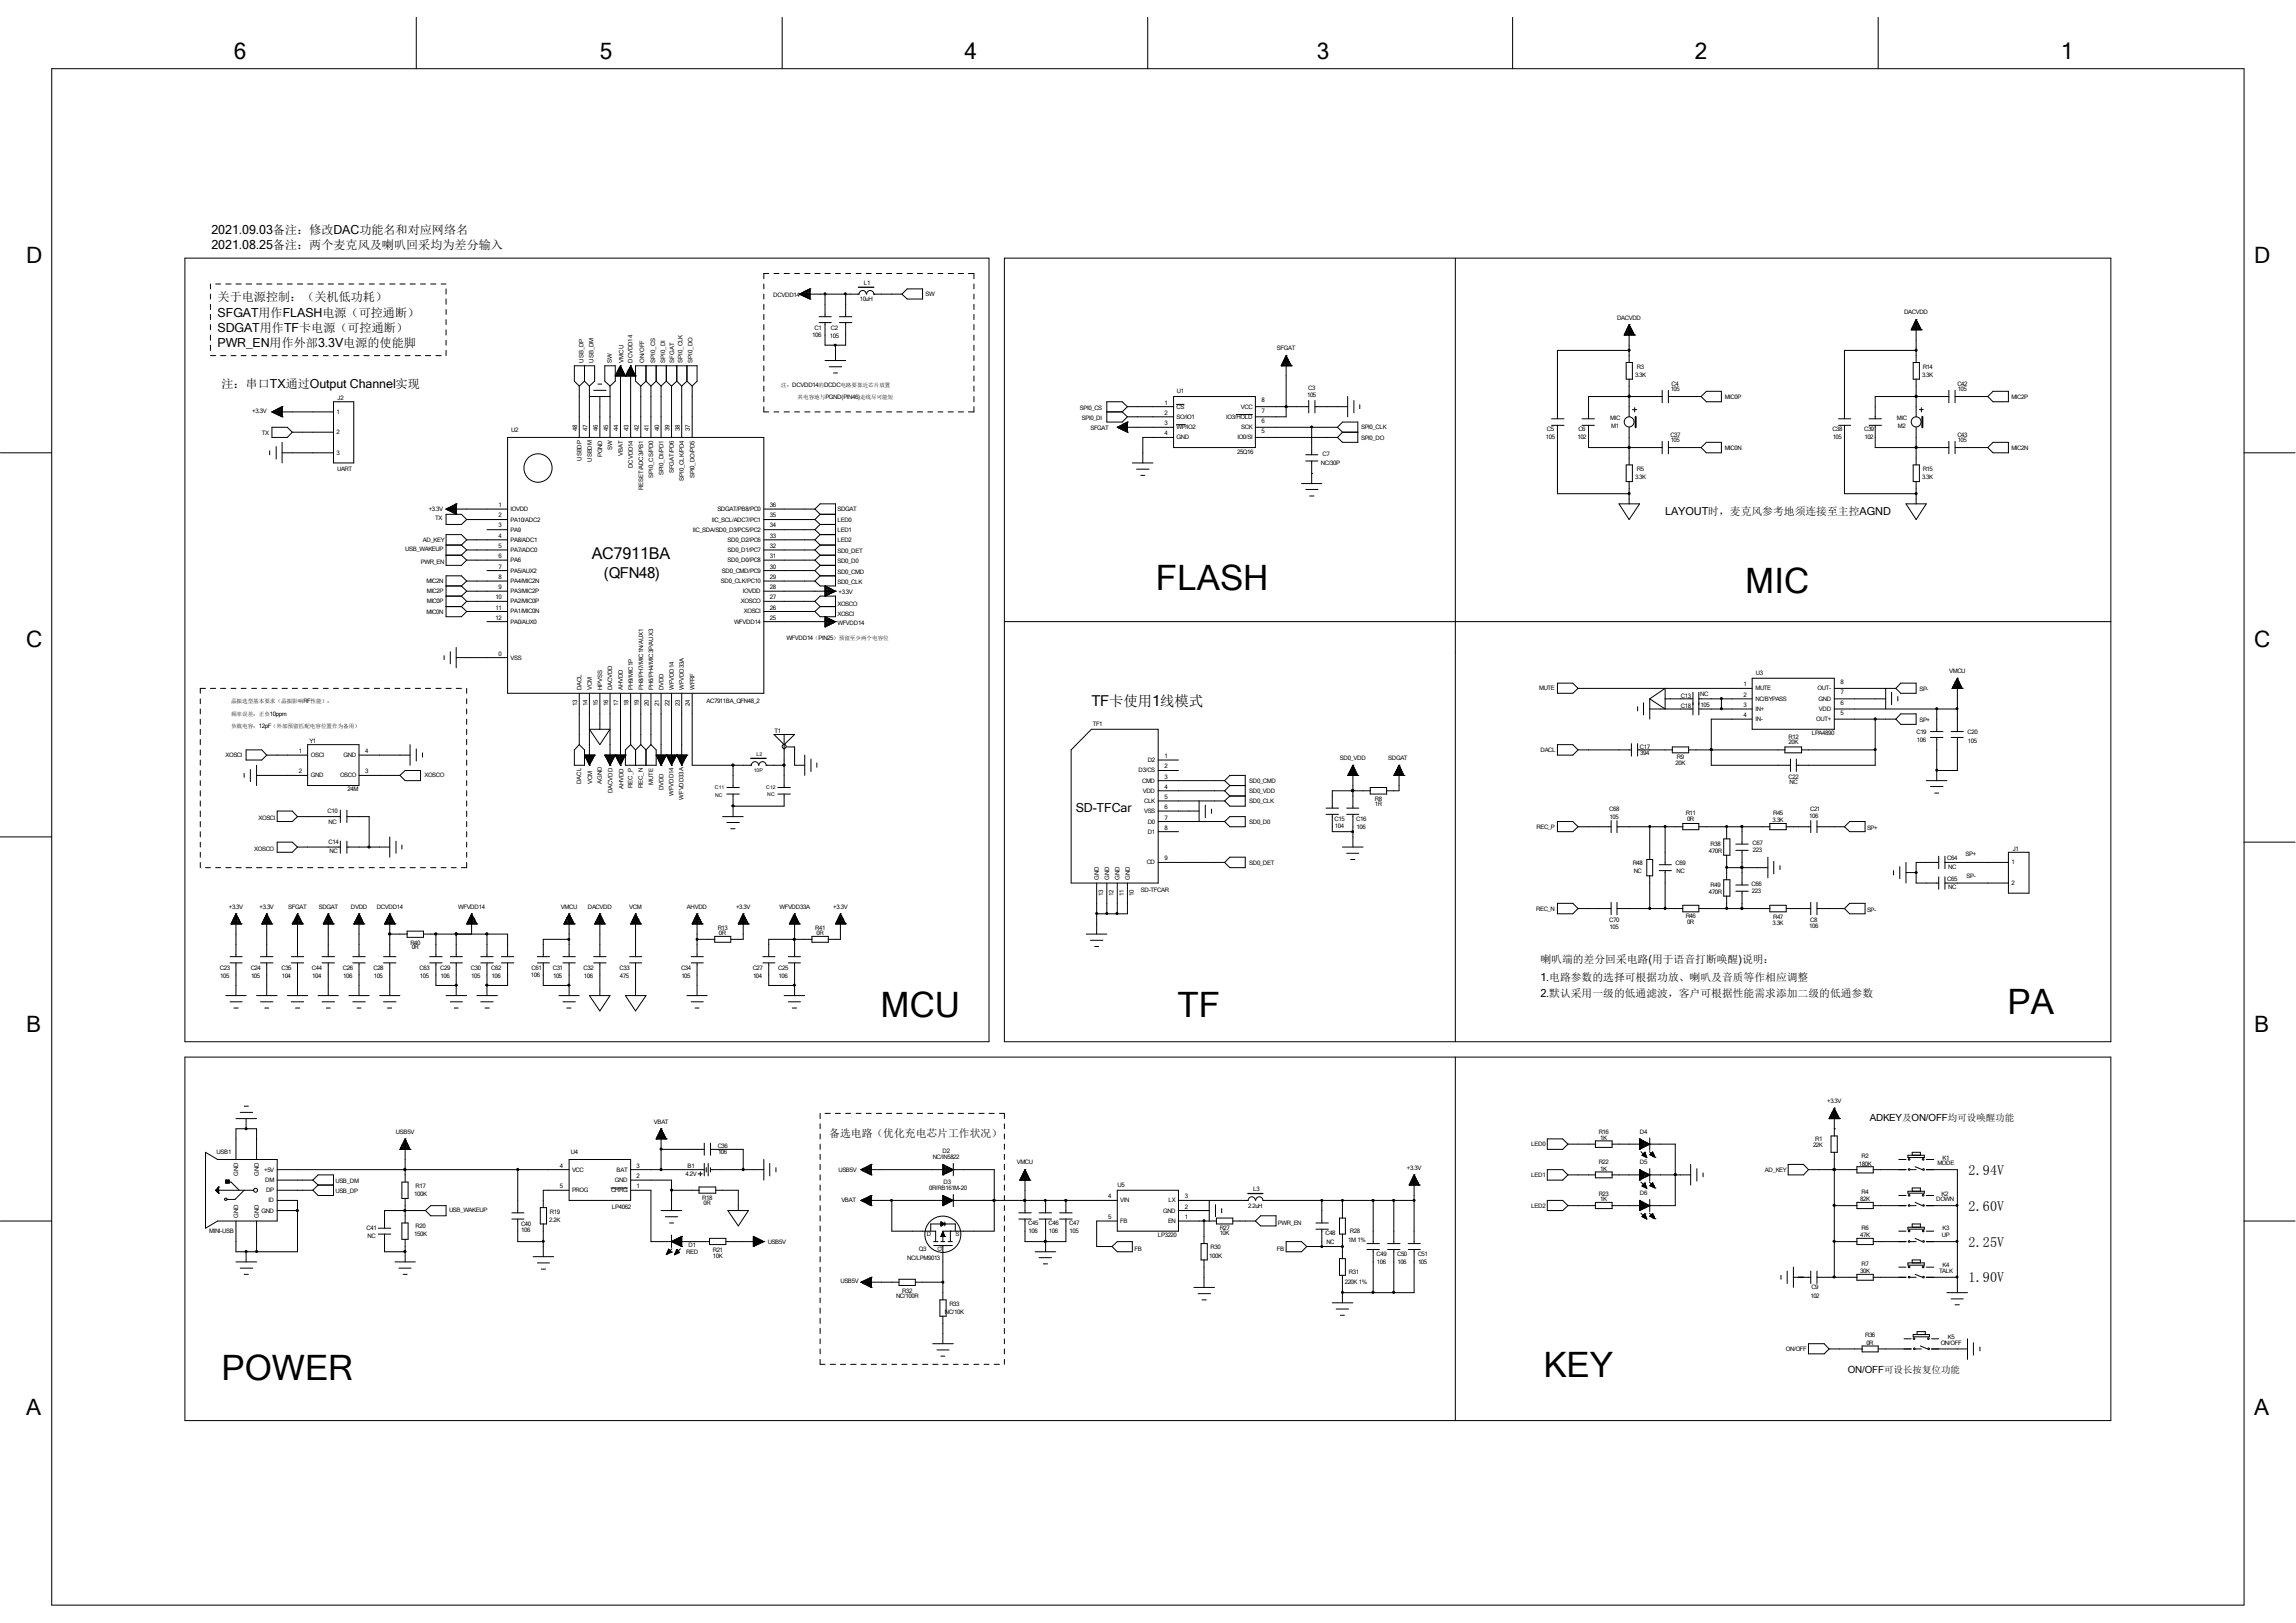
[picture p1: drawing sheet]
<svg xmlns="http://www.w3.org/2000/svg" width="297mm" height="210mm" viewBox="0 0 297 210" stroke-linecap="round" stroke-linejoin="round" font-family="sans-serif">
<defs><g id="words">
<g font-size="4.5">
<text x="149.5" y="76.4">FLASH</text>
<text x="225.8" y="76.8">MIC</text>
<text x="113.9" y="131.6">MCU</text>
<text x="152.3" y="131.6">TF</text>
<text x="259.7" y="131.2">PA</text>
<text x="28.7" y="178.5">POWER</text>
<text x="199.6" y="178.2">KEY</text>
</g>
<g font-size="2.9">
<text x="30.3" y="7.6">6</text>
<text x="77.6" y="7.6">5</text>
<text x="124.8" y="7.6">4</text>
<text x="170.3" y="7.6">3</text>
<text x="219.2" y="7.6">2</text>
<text x="266.6" y="7.6">1</text>
<text x="3.4" y="34.1">D</text>
<text x="291.6" y="34.1">D</text>
<text x="3.4" y="83.8">C</text>
<text x="291.6" y="83.8">C</text>
<text x="3.4" y="133.5">B</text>
<text x="291.6" y="133.5">B</text>
<text x="3.4" y="183.1">A</text>
<text x="291.6" y="183.1">A</text>
</g>
<text font-size="2.1" x="76.5" y="72.3">AC7911BA</text>
<g font-size="1.9">
<text x="78.1" y="74.8">(QFN48)</text>
<text x="141.2" y="91.3">TF卡使用1线模式</text>
</g>
<g font-size="1.8">
<text x="254.6" y="152">2.94V</text>
<text x="254.6" y="156.6">2.60V</text>
<text x="254.6" y="161.3">2.25V</text>
<text x="254.6" y="165.9">1.90V</text>
</g>
<g font-size="1.6">
<text x="27.3" y="32.2">2021.08.25备注：两个麦克风及喇叭回采均为差分输入</text>
<text x="27.3" y="30.2">2021.09.03备注：修改DAC功能名和对应网络名</text>
<text x="28.2" y="41">SFGAT用作FLASH电源（可控通断）</text>
<text x="28.2" y="38.9">关于电源控制：（关机低功耗）</text>
<text x="28.2" y="43">SDGAT用作TF卡电源（可控通断）</text>
<text x="28.2" y="44.9">PWR_EN用作外部3.3V电源的使能脚</text>
<text x="28.7" y="50.2">注：串口TX通过Output Channel实现</text>
<text x="139.1" y="105.1">SD-TFCar</text>
</g>
<g font-size="1.4">
<text x="215.4" y="66.7">LAYOUT时，麦克风参考地须连接至主控AGND</text>
<text x="199.3" y="124.6">喇叭端的差分回采电路(用于语音打断唤醒)说明：</text>
<text x="199.3" y="127">1.电路参数的选择可根据功放、喇叭及音质等作相应调整</text>
<text x="199.3" y="128.9">2.默认采用一级的低通滤波，客户可根据性能需求添加二级的低通参数</text>
<text x="107.3" y="147.1">备选电路（优化充电芯片工作状况）</text>
</g>
<g font-size="1.3">
<text x="241.9" y="145">ADKEY及ON/OFF均可设唤醒功能</text>
<text x="239" y="177.7">ON/OFF可设长按复位功能</text>
</g>
<g font-size=".8">
<text x="100" y="38.4">DCVDD14</text>
<text x="111.2" y="38.9">10uH</text>
<text x="111.8" y="36.9">L1</text>
<text x="119.7" y="38.3">SW</text>
<text x="209.2" y="41.4">DACVDD</text>
<text x="246.3" y="40.7">DACVDD</text>
<text x="75.5" y="46.9" transform="rotate(-90 75.5 46.9)">USB_DP</text>
<text x="76.8" y="46.9" transform="rotate(-90 76.8 46.9)">USB_DM</text>
<text x="79.2" y="46.9" transform="rotate(-90 79.2 46.9)">SW</text>
<text x="80.6" y="46.9" transform="rotate(-90 80.6 46.9)">VMCU</text>
<text x="81.8" y="46.9" transform="rotate(-90 81.8 46.9)">DCVDD14</text>
<text x="83.3" y="46.9" transform="rotate(-90 83.3 46.9)">ON/OFF</text>
<text x="84.8" y="46.9" transform="rotate(-90 84.8 46.9)">SPI0_CS</text>
<text x="86.1" y="46.9" transform="rotate(-90 86.1 46.9)">SPI0_DI</text>
<text x="87.2" y="46.9" transform="rotate(-90 87.2 46.9)">SFGAT</text>
<text x="88.3" y="46.9" transform="rotate(-90 88.3 46.9)">SPI0_CLK</text>
<text x="89.6" y="46.9" transform="rotate(-90 89.6 46.9)">SPI0_DO</text>
<text x="105.1" y="43.6">106</text>
<text x="105.4" y="42.7">C1</text>
<text x="107.4" y="43.7">105</text>
<text x="107.5" y="42.7">C2</text>
<text x="165.2" y="45.3">SFGAT</text>
<text x="211.8" y="47.7">R3</text>
<text x="248.7" y="47.7">R14</text>
<text x="32.6" y="53.4">+3.3V</text>
<text x="43.5" y="53.6">1</text>
<text x="43.6" y="51.8">J2</text>
<text x="139.7" y="53">SPI0_CS</text>
<text x="150.6" y="52.4">1</text>
<text x="150.6" y="53.7">2</text>
<text x="152.2" y="52.9">CS</text>
<text x="152.2" y="50.9">U1</text>
<text x="160.5" y="52.9">VCC</text>
<text x="163.2" y="53.4">7</text>
<text x="163.2" y="52.1">8</text>
<text x="169.1" y="51.4">105</text>
<text x="169.2" y="50.5">C3</text>
<text x="211.5" y="48.8">3.3K</text>
<text x="216.1" y="50.6">105</text>
<text x="216.2" y="50">C4</text>
<text x="223.1" y="51.6">MIC0P</text>
<text x="248.6" y="48.8">3.3K</text>
<text x="253.2" y="50">C42</text>
<text x="253.2" y="50.6">105</text>
<text x="260.2" y="51.6">MIC2P</text>
<text x="33.9" y="56.3">TX</text>
<text x="43.5" y="56.2">2</text>
<text x="43.5" y="58.8">3</text>
<text x="66.1" y="55.9">U2</text>
<text x="74.7" y="55.8" transform="rotate(-90 74.7 55.8)">48</text>
<text x="75.2" y="59.6" transform="rotate(-90 75.2 59.6)">USBDP</text>
<text x="76" y="55.8" transform="rotate(-90 76 55.8)">47</text>
<text x="76.5" y="59.7" transform="rotate(-90 76.5 59.7)">USBDM</text>
<text x="77.3" y="55.8" transform="rotate(-90 77.3 55.8)">46</text>
<text x="77.9" y="59.2" transform="rotate(-90 77.9 59.2)">PGND</text>
<text x="78.7" y="55.8" transform="rotate(-90 78.7 55.8)">45</text>
<text x="79.2" y="58.3" transform="rotate(-90 79.2 58.3)">SW</text>
<text x="80" y="55.8" transform="rotate(-90 80 55.8)">44</text>
<text x="80.6" y="59" transform="rotate(-90 80.6 59)">VBAT</text>
<text x="81.3" y="55.8" transform="rotate(-90 81.3 55.8)">43</text>
<text x="82.6" y="55.8" transform="rotate(-90 82.6 55.8)">42</text>
<text x="83.9" y="55.8" transform="rotate(-90 83.9 55.8)">41</text>
<text x="85.3" y="55.8" transform="rotate(-90 85.3 55.8)">40</text>
<text x="86.6" y="55.8" transform="rotate(-90 86.6 55.8)">39</text>
<text x="87.9" y="55.8" transform="rotate(-90 87.9 55.8)">38</text>
<text x="89.2" y="55.8" transform="rotate(-90 89.2 55.8)">37</text>
<text x="140" y="54.4">SPI0_DI</text>
<text x="141.1" y="55.7">SFGAT</text>
<text x="150.6" y="55">3</text>
<text x="150.6" y="56.3">4</text>
<text x="152.2" y="54.2">SO/IO1</text>
<text x="152.2" y="55.5">WP/IO2</text>
<text x="152.2" y="56.9">GND</text>
<text x="158.6" y="54.2">IO3/HOLD</text>
<text x="160" y="58.7">25Q16</text>
<text x="160.1" y="56.9">IO0/SI</text>
<text x="160.6" y="55.5">SCK</text>
<text x="163.2" y="56">5</text>
<text x="163.2" y="54.7">6</text>
<text x="171.1" y="59">C7</text>
<text x="176.1" y="55.5">SPI0_CLK</text>
<text x="176.1" y="57">SPI0_DO</text>
<text x="200" y="56.9">105</text>
<text x="200.1" y="55.8">C5</text>
<text x="204" y="56.9">102</text>
<text x="204.2" y="55.8">C6</text>
<text x="208.3" y="54.3">MIC</text>
<text x="208.4" y="55.4">M1</text>
<text x="216.1" y="56.6">C37</text>
<text x="216.1" y="57.2">105</text>
<text x="223.1" y="58.2">MIC0N</text>
<text x="237" y="55.8">C38</text>
<text x="237.1" y="56.9">105</text>
<text x="241.1" y="55.8">C39</text>
<text x="241.2" y="56.9">102</text>
<text x="245.4" y="54.3">MIC</text>
<text x="245.5" y="55.4">M2</text>
<text x="253.2" y="56.6">C43</text>
<text x="253.2" y="57.2">105</text>
<text x="260.2" y="58.2">MIC2N</text>
<text x="43.6" y="61">UART</text>
<text x="64.5" y="65.6">1</text>
<text x="81.9" y="60.5" transform="rotate(-90 81.9 60.5)">DCVDD14</text>
<text x="83.2" y="63.4" transform="rotate(-90 83.2 63.4)">RESET/ADC3/PB1</text>
<text x="84.5" y="61.8" transform="rotate(-90 84.5 61.8)">SPI0_CS/PD0</text>
<text x="85.8" y="61.5" transform="rotate(-90 85.8 61.5)">SPI0_DI/PD1</text>
<text x="87.2" y="61.2" transform="rotate(-90 87.2 61.2)">SFGAT/PD6</text>
<text x="88.5" y="62.2" transform="rotate(-90 88.5 62.2)">SPI0_CLK/PD4</text>
<text x="89.8" y="61.9" transform="rotate(-90 89.8 61.9)">SPI0_DO/PD5</text>
<text x="99.6" y="65.6">36</text>
<text x="170.9" y="60.2">NC/30P</text>
<text x="211.5" y="62">3.3K</text>
<text x="211.8" y="61">R5</text>
<text x="248.6" y="62">3.3K</text>
<text x="248.7" y="61">R15</text>
<text x="52.4" y="71.3">USB_WAKEUP</text>
<text x="54.7" y="70.1">AD_KEY</text>
<text x="55.5" y="66.1">+3.3V</text>
<text x="56.3" y="67.3">TX</text>
<text x="64.5" y="66.9">2</text>
<text x="64.5" y="68.2">3</text>
<text x="64.5" y="69.6">4</text>
<text x="64.5" y="70.9">5</text>
<text x="66" y="66.1">IOVDD</text>
<text x="66" y="67.5">PA10/ADC2</text>
<text x="66" y="68.8">PA9</text>
<text x="66" y="70.1">PA8/ADC1</text>
<text x="66" y="71.4">PA7/ADC0</text>
<text x="89.6" y="68.8">IIC_SDA/SD0_D3/PC5/PC2</text>
<text x="92.1" y="67.5">IIC_SCL/ADC7/PC1</text>
<text x="92.8" y="66.1">SDGAT/PB8/PC0</text>
<text x="94.1" y="71.4">SD0_D1/PC7</text>
<text x="94.1" y="70.1">SD0_D2/PC6</text>
<text x="99.6" y="70.9">32</text>
<text x="99.6" y="69.6">33</text>
<text x="99.6" y="68.2">34</text>
<text x="99.6" y="66.9">35</text>
<text x="108.3" y="71.6">SD0_DET</text>
<text x="108.3" y="67.5">LED0</text>
<text x="108.3" y="68.8">LED1</text>
<text x="108.3" y="70.1">LED2</text>
<text x="108.3" y="66.1">SDGAT</text>
<text x="54.4" y="73">PWR_EN</text>
<text x="55.2" y="75.4">MIC2N</text>
<text x="55.2" y="76.8">MIC2P</text>
<text x="64.1" y="77.6">10</text>
<text x="64.5" y="72.2">6</text>
<text x="64.5" y="73.6">7</text>
<text x="64.5" y="74.9">8</text>
<text x="64.5" y="76.2">9</text>
<text x="66" y="72.7">PA6</text>
<text x="66" y="74.1">PA5/AUX2</text>
<text x="66" y="75.4">PA4/MIC2N</text>
<text x="66" y="76.8">PA3/MIC2P</text>
<text x="93.3" y="75.4">SD0_CLK/PC10</text>
<text x="93.4" y="74.1">SD0_CMD/PC9</text>
<text x="94.1" y="72.7">SD0_D0/PC8</text>
<text x="96.1" y="76.8">IOVDD</text>
<text x="99.6" y="77.6">27</text>
<text x="99.6" y="76.2">28</text>
<text x="99.6" y="74.9">29</text>
<text x="99.6" y="73.6">30</text>
<text x="99.6" y="72.2">31</text>
<text x="108.3" y="72.9">SD0_D0</text>
<text x="108.3" y="75.6">SD0_CLK</text>
<text x="108.3" y="74.2">SD0_CMD</text>
<text x="108.5" y="76.9">+3.3V</text>
<text x="55.2" y="79.4">MIC0N</text>
<text x="55.2" y="78.1">MIC0P</text>
<text x="64.1" y="78.9">11</text>
<text x="64.1" y="80.2">12</text>
<text x="66" y="78.1">PA2/MIC0P</text>
<text x="66" y="79.4">PA1/MIC0N</text>
<text x="66" y="80.7">PA0/AUX0</text>
<text x="95" y="80.7">WFVDD14</text>
<text x="95.8" y="78.1">XOSCO</text>
<text x="96.2" y="79.4">XOSCI</text>
<text x="99.6" y="80.2">25</text>
<text x="99.6" y="78.9">26</text>
<text x="101.7" y="82.8">WFVDD14（PIN25）预留至少两个电容位</text>
<text x="108.3" y="79.7">XOSCI</text>
<text x="108.3" y="78.4">XOSCO</text>
<text x="108.3" y="80.9">WFVDD14</text>
<text x="64.5" y="84.8">0</text>
<text x="66" y="85.3">VSS</text>
<text x="75.2" y="89.3" transform="rotate(-90 75.2 89.3)">DACL</text>
<text x="76.5" y="89.3" transform="rotate(-90 76.5 89.3)">VCM</text>
<text x="77.9" y="89.3" transform="rotate(-90 77.9 89.3)">HPVSS</text>
<text x="79.2" y="89.3" transform="rotate(-90 79.2 89.3)">DACVDD</text>
<text x="80.6" y="89.3" transform="rotate(-90 80.6 89.3)">AHVDD</text>
<text x="81.9" y="89.3" transform="rotate(-90 81.9 89.3)">PH9/MIC1P</text>
<text x="83.2" y="89.3" transform="rotate(-90 83.2 89.3)">PH8/PH7/MIC1N/AUX1</text>
<text x="84.5" y="89.3" transform="rotate(-90 84.5 89.3)">PH6/PH4/MIC3P/AUX3</text>
<text x="85.8" y="89.3" transform="rotate(-90 85.8 89.3)">DVDD</text>
<text x="87.2" y="89.3" transform="rotate(-90 87.2 89.3)">WFVDD14</text>
<text x="88.5" y="89.3" transform="rotate(-90 88.5 89.3)">WFVDD33A</text>
<text x="89.8" y="89.3" transform="rotate(-90 89.8 89.3)">WFRF</text>
<text x="199.1" y="89.3">MUTE</text>
<text x="225.5" y="88.8">1</text>
<text x="227.1" y="89.3">MUTE</text>
<text x="227.1" y="87.4">U3</text>
<text x="235.1" y="89.3">OUT-</text>
<text x="238.1" y="89.8">7</text>
<text x="238.1" y="88.5">8</text>
<text x="248.3" y="89.5">SP-</text>
<text x="252.1" y="87.1">VMCU</text>
<text x="74.7" y="91.4" transform="rotate(-90 74.7 91.4)">13</text>
<text x="76" y="91.4" transform="rotate(-90 76 91.4)">14</text>
<text x="77.3" y="91.4" transform="rotate(-90 77.3 91.4)">15</text>
<text x="78.7" y="91.4" transform="rotate(-90 78.7 91.4)">16</text>
<text x="80" y="91.4" transform="rotate(-90 80 91.4)">17</text>
<text x="81.3" y="91.4" transform="rotate(-90 81.3 91.4)">18</text>
<text x="82.6" y="91.4" transform="rotate(-90 82.6 91.4)">19</text>
<text x="83.9" y="91.4" transform="rotate(-90 83.9 91.4)">20</text>
<text x="85.3" y="91.4" transform="rotate(-90 85.3 91.4)">21</text>
<text x="86.6" y="91.4" transform="rotate(-90 86.6 91.4)">22</text>
<text x="87.9" y="91.4" transform="rotate(-90 87.9 91.4)">23</text>
<text x="89.2" y="91.4" transform="rotate(-90 89.2 91.4)">24</text>
<text x="91.4" y="90.9">AC7911BA_QFN48_2</text>
<text x="100.2" y="94.8">T1</text>
<text x="141.4" y="94">TF1</text>
<text x="217.4" y="90.3">C13</text>
<text x="217.4" y="91.6">C18</text>
<text x="219.9" y="90.1">NC</text>
<text x="220" y="91.4">105</text>
<text x="225.5" y="90.1">2</text>
<text x="225.5" y="91.4">3</text>
<text x="225.5" y="92.8">4</text>
<text x="227.1" y="90.7">NC/BYPASS</text>
<text x="227.1" y="92">IN+</text>
<text x="227.1" y="93.3">IN-</text>
<text x="231.4" y="95.7">R12</text>
<text x="234.4" y="95.2">LPA4890</text>
<text x="234.9" y="93.3">OUT+</text>
<text x="235.2" y="90.7">GND</text>
<text x="235.3" y="92">VDD</text>
<text x="238.1" y="92.5">5</text>
<text x="238.1" y="91.2">6</text>
<text x="247.9" y="95">C19</text>
<text x="247.9" y="96">106</text>
<text x="248.3" y="93.5">SP+</text>
<text x="254.5" y="95">C20</text>
<text x="29.2" y="98">XOSCI</text>
<text x="38.7" y="97.4">1</text>
<text x="38.7" y="100.1">2</text>
<text x="40" y="96.1">Y1</text>
<text x="40.2" y="98">OSCI</text>
<text x="40.2" y="100.6">GND</text>
<text x="44" y="100.6">OSCO</text>
<text x="44.4" y="98">GND</text>
<text x="47.2" y="100.1">3</text>
<text x="47.2" y="97.4">4</text>
<text x="54.9" y="100.6">XOSCO</text>
<text x="75.2" y="101.4" transform="rotate(-90 75.2 101.4)">DACL</text>
<text x="76.6" y="101.4" transform="rotate(-90 76.6 101.4)">VCM</text>
<text x="77.9" y="101.4" transform="rotate(-90 77.9 101.4)">AGND</text>
<text x="81.8" y="101.9" transform="rotate(-90 81.8 101.9)">REC_P</text>
<text x="83.1" y="102" transform="rotate(-90 83.1 102)">REC_N</text>
<text x="84.5" y="101.6" transform="rotate(-90 84.5 101.6)">MUTE</text>
<text x="147.3" y="99.9">D3/CS</text>
<text x="147.7" y="101.3">CMD</text>
<text x="148.5" y="98.6">D2</text>
<text x="150.6" y="98.1">1</text>
<text x="150.6" y="99.4">2</text>
<text x="150.6" y="100.8">3</text>
<text x="161.6" y="101.3">SD0_CMD</text>
<text x="173.3" y="98.3">SD0_VDD</text>
<text x="179.6" y="98.3">SDGAT</text>
<text x="199.3" y="97.3">DACL</text>
<text x="212.1" y="96.9">C17</text>
<text x="212.2" y="97.7">394</text>
<text x="216.7" y="99">20K</text>
<text x="216.9" y="98.2">R9</text>
<text x="231.4" y="96.3">20K</text>
<text x="231.4" y="100.8">C22</text>
<text x="231.5" y="101.4">NC</text>
<text x="254.6" y="96.1">105</text>
<text x="33.4" y="106">XOSCI</text>
<text x="42.4" y="105.2">C10</text>
<text x="42.5" y="106.6">NC</text>
<text x="45" y="102.4">24M</text>
<text x="79.2" y="102.6" transform="rotate(-90 79.2 102.6)">DACVDD</text>
<text x="80.6" y="102.1" transform="rotate(-90 80.6 102.1)">AHVDD</text>
<text x="85.8" y="102.2" transform="rotate(-90 85.8 102.2)">DVDD</text>
<text x="87.1" y="103" transform="rotate(-90 87.1 103)">WFVDD14</text>
<text x="88.4" y="103.5" transform="rotate(-90 88.4 103.5)">WFVDD33A</text>
<text x="147.8" y="102.6">VDD</text>
<text x="148" y="103.9">CLK</text>
<text x="148" y="105.2">VSS</text>
<text x="148.5" y="106.6">D0</text>
<text x="148.5" y="107.9">D1</text>
<text x="150.6" y="102.1">4</text>
<text x="150.6" y="103.4">5</text>
<text x="150.6" y="104.7">6</text>
<text x="150.6" y="106">7</text>
<text x="150.6" y="107.4">8</text>
<text x="161.6" y="102.6">SD0_VDD</text>
<text x="161.6" y="103.9">SD0_CLK</text>
<text x="161.6" y="106.6">SD0_D0</text>
<text x="172.6" y="106.2">C15</text>
<text x="172.7" y="107.1">104</text>
<text x="175.4" y="106.2">C16</text>
<text x="175.5" y="107.2">106</text>
<text x="177.8" y="103.6">R8</text>
<text x="177.8" y="104.3">1R</text>
<text x="198.8" y="107.2">REC_P</text>
<text x="208.2" y="104.9">C68</text>
<text x="208.2" y="105.9">105</text>
<text x="218.1" y="105.5">R11</text>
<text x="218.2" y="106.2">0R</text>
<text x="229.3" y="106.3">3.3K</text>
<text x="229.4" y="105.5">R45</text>
<text x="234" y="105.9">106</text>
<text x="234.1" y="104.9">C21</text>
<text x="241.5" y="107.4">SP+</text>
<text x="32.9" y="110.2">XOSCO</text>
<text x="42.5" y="109.2">C14</text>
<text x="42.6" y="110.4">NC</text>
<text x="142.2" y="113.8" transform="rotate(-90 142.2 113.8)">GND</text>
<text x="143.5" y="113.8" transform="rotate(-90 143.5 113.8)">GND</text>
<text x="144.8" y="113.8" transform="rotate(-90 144.8 113.8)">GND</text>
<text x="146.1" y="113.8" transform="rotate(-90 146.1 113.8)">GND</text>
<text x="148.3" y="111.8">CD</text>
<text x="150.6" y="111.3">9</text>
<text x="161.6" y="111.9">SD0_DET</text>
<text x="211.2" y="112">R48</text>
<text x="211.3" y="112.9">NC</text>
<text x="216.7" y="112">C69</text>
<text x="216.9" y="112.9">NC</text>
<text x="221.1" y="110.4">470R</text>
<text x="221.3" y="109.5">R38</text>
<text x="226.7" y="109.3">C67</text>
<text x="226.7" y="110.3">223</text>
<text x="251.9" y="111.3">C64</text>
<text x="251.9" y="114">C65</text>
<text x="252" y="112.4">NC</text>
<text x="254.3" y="110.8">SP+</text>
<text x="254.4" y="113.6">SP-</text>
<text x="260.2" y="111.8">1</text>
<text x="260.3" y="110.2">J1</text>
<text x="29.6" y="117.6">+3.3V</text>
<text x="33.6" y="117.6">+3.3V</text>
<text x="37.3" y="117.6">SFGAT</text>
<text x="41.2" y="117.6">SDGAT</text>
<text x="45.4" y="117.6">DVDD</text>
<text x="48.7" y="117.6">DCVDD14</text>
<text x="59.3" y="117.6">WFVDD14</text>
<text x="72.6" y="117.6">VMCU</text>
<text x="76" y="117.6">DACVDD</text>
<text x="81.4" y="117.6">VCM</text>
<text x="88.9" y="117.6">AHVDD</text>
<text x="95.2" y="117.6">+3.3V</text>
<text x="100.8" y="117.6">WFVDD33A</text>
<text x="107.8" y="117.6">+3.3V</text>
<text x="142.7" y="115.9" transform="rotate(-90 142.7 115.9)">13</text>
<text x="144" y="115.9" transform="rotate(-90 144 115.9)">12</text>
<text x="145.4" y="115.9" transform="rotate(-90 145.4 115.9)">11</text>
<text x="146.7" y="115.9" transform="rotate(-90 146.7 115.9)">10</text>
<text x="147.6" y="115.4">SD-TFCAR</text>
<text x="198.7" y="117.9">REC_N</text>
<text x="208.2" y="119.3">C70</text>
<text x="218.1" y="118.7">R46</text>
<text x="218.2" y="119.5">0R</text>
<text x="221.1" y="115.7">470R</text>
<text x="221.3" y="114.8">R49</text>
<text x="226.6" y="114.6">C66</text>
<text x="226.6" y="115.6">223</text>
<text x="229.3" y="119.7">3.3K</text>
<text x="229.4" y="118.9">R47</text>
<text x="234.1" y="119.3">C8</text>
<text x="241.5" y="117.9">SP-</text>
<text x="252" y="115">NC</text>
<text x="260.2" y="114.5">2</text>
<text x="28.4" y="125.5">C23</text>
<text x="32.4" y="125.5">C24</text>
<text x="36.4" y="125.5">C35</text>
<text x="40.3" y="125.5">C44</text>
<text x="44.4" y="125.5">C26</text>
<text x="48.3" y="125.5">C28</text>
<text x="53.1" y="122.2">R40</text>
<text x="53.3" y="122.9">0R</text>
<text x="54.3" y="125.5">C63</text>
<text x="56.9" y="125.5">C29</text>
<text x="60.9" y="125.5">C30</text>
<text x="63.5" y="125.5">C62</text>
<text x="68.7" y="125.5">C61</text>
<text x="71.5" y="125.5">C31</text>
<text x="75.5" y="125.5">C32</text>
<text x="80.1" y="125.5">C33</text>
<text x="88.1" y="125.5">C34</text>
<text x="92.8" y="120.4">R13</text>
<text x="93" y="121">0R</text>
<text x="97.4" y="125.5">C27</text>
<text x="100.7" y="125.5">C25</text>
<text x="105.5" y="120.4">R41</text>
<text x="105.6" y="121">0R</text>
<text x="208.2" y="120.2">105</text>
<text x="234" y="120.1">106</text>
<text x="28.5" y="126.6">105</text>
<text x="32.5" y="126.6">105</text>
<text x="36.4" y="126.6">104</text>
<text x="40.4" y="126.6">104</text>
<text x="44.4" y="126.6">106</text>
<text x="48.3" y="126.6">105</text>
<text x="54.3" y="126.6">105</text>
<text x="57" y="126.6">106</text>
<text x="61" y="126.6">105</text>
<text x="63.6" y="126.6">106</text>
<text x="68.7" y="126.4">106</text>
<text x="71.5" y="126.6">105</text>
<text x="75.5" y="126.6">106</text>
<text x="80.2" y="126.6">475</text>
<text x="88.1" y="126.6">105</text>
<text x="97.4" y="126.6">104</text>
<text x="100.7" y="126.6">106</text>
<text x="236.3" y="142.7">+3.3V</text>
<text x="28" y="149.4">USB1</text>
<text x="51.2" y="146.7">USB5V</text>
<text x="73.8" y="149.4">U4</text>
<text x="84.6" y="145.4">VBAT</text>
<text x="92.8" y="148.6">C36</text>
<text x="92.9" y="149.4">106</text>
<text x="120.6" y="150">NC/IN5822</text>
<text x="121.9" y="149.2">D2</text>
<text x="198.1" y="148.3">LED0</text>
<text x="206.8" y="146.7">R16</text>
<text x="207" y="147.5">1K</text>
<text x="212.1" y="146.7">D4</text>
<text x="234.5" y="148.4">22K</text>
<text x="234.8" y="147.6">R1</text>
<text x="240.8" y="149.9">R2</text>
<text x="30.8" y="152.1" transform="rotate(-90 30.8 152.1)">GND</text>
<text x="33.5" y="152.1" transform="rotate(-90 33.5 152.1)">GND</text>
<text x="34.2" y="151.6">+5V</text>
<text x="34.3" y="153">DM</text>
<text x="34.4" y="154.3">DP</text>
<text x="34.7" y="155.6">ID</text>
<text x="43.4" y="154.4">USB_DP</text>
<text x="43.4" y="153.1">USB_DM</text>
<text x="53.6" y="154.8">100K</text>
<text x="53.8" y="153.7">R17</text>
<text x="72.4" y="151.1">4</text>
<text x="72.4" y="153.7">5</text>
<text x="74" y="151.6">VCC</text>
<text x="74" y="154.3">PROG</text>
<text x="79" y="154.3">CHRG</text>
<text x="79.5" y="153">GND</text>
<text x="79.8" y="151.6">BAT</text>
<text x="82.3" y="153.7">1</text>
<text x="82.3" y="152.4">2</text>
<text x="82.3" y="151.1">3</text>
<text x="88.7" y="152.1">4.2V</text>
<text x="88.9" y="151.2">B1</text>
<text x="90.8" y="155.3">R18</text>
<text x="91" y="156">0R</text>
<text x="108.5" y="151.6">USB5V</text>
<text x="108.8" y="155.6">VBAT</text>
<text x="120.2" y="154">0R/RB161M-20</text>
<text x="122" y="153.2">D3</text>
<text x="131.5" y="150.7">VMCU</text>
<text x="143.3" y="155.1">4</text>
<text x="144.6" y="153.6">U5</text>
<text x="144.9" y="155.6">VIN</text>
<text x="151.2" y="155.6">LX</text>
<text x="153.2" y="155.1">3</text>
<text x="162.1" y="154.1">L3</text>
<text x="182" y="151.3">+3.3V</text>
<text x="198.1" y="152.3">LED1</text>
<text x="206.8" y="150.7">R22</text>
<text x="206.8" y="154.7">R23</text>
<text x="207" y="151.5">1K</text>
<text x="207" y="155.4">1K</text>
<text x="212.1" y="150.7">D5</text>
<text x="212.1" y="154.6">D6</text>
<text x="228.3" y="151.6">AD_KEY</text>
<text x="240.5" y="150.8">180K</text>
<text x="240.6" y="155.4">82K</text>
<text x="240.8" y="154.5">R4</text>
<text x="250.4" y="155.4">DOWN</text>
<text x="250.6" y="150.8">MODE</text>
<text x="251.2" y="154.7">K2</text>
<text x="251.3" y="150">K1</text>
<text x="27.1" y="159.6">MINI-USB</text>
<text x="30.8" y="157.6" transform="rotate(-90 30.8 157.6)">GND</text>
<text x="33.5" y="157.6" transform="rotate(-90 33.5 157.6)">GND</text>
<text x="33.8" y="156.9">GND</text>
<text x="47.4" y="159.1">C41</text>
<text x="47.5" y="160.2">NC</text>
<text x="53.6" y="160">150K</text>
<text x="53.8" y="158.9">R20</text>
<text x="58.1" y="156.8">USB_WAKEUP</text>
<text x="67.4" y="158.6">C40</text>
<text x="67.4" y="159.4">106</text>
<text x="71" y="158.1">2.2K</text>
<text x="71.1" y="157.1">R19</text>
<text x="79.2" y="156.4">LP4062</text>
<text x="89.1" y="161.3">D1</text>
<text x="92.2" y="162">R21</text>
<text x="99.3" y="161">USB5V</text>
<text x="118.9" y="161.9">Q3</text>
<text x="119.9" y="159.9">D</text>
<text x="121.9" y="161.8" transform="rotate(-90 121.9 161.8)">G</text>
<text x="123.6" y="159.9">S</text>
<text x="133" y="158.5">C45</text>
<text x="133.1" y="159.6">106</text>
<text x="135.6" y="158.5">C46</text>
<text x="135.7" y="159.6">106</text>
<text x="138.3" y="158.5">C47</text>
<text x="138.3" y="159.6">105</text>
<text x="143.3" y="157.7">5</text>
<text x="144.9" y="158.2">FB</text>
<text x="146.8" y="161.8">FB</text>
<text x="149.8" y="160.1">LP3220</text>
<text x="150.5" y="156.9">GND</text>
<text x="151.1" y="158.2">EN</text>
<text x="153.2" y="157.7">1</text>
<text x="153.2" y="156.4">2</text>
<text x="156.6" y="161.7">R30</text>
<text x="157.8" y="159.2">R27</text>
<text x="157.8" y="159.8">10K</text>
<text x="161.5" y="156.3">2.2uH</text>
<text x="165.2" y="161.8">FB</text>
<text x="165.3" y="158.5">PWR_EN</text>
<text x="171.4" y="159.8">C48</text>
<text x="171.6" y="160.9">NC</text>
<text x="174.4" y="160.7">1M 1%</text>
<text x="174.6" y="159.6">R28</text>
<text x="198.1" y="156.3">LED2</text>
<text x="240.6" y="160.1">47K</text>
<text x="240.8" y="159.1">R6</text>
<text x="251.2" y="160.1">UP</text>
<text x="251.3" y="159.2">K3</text>
<text x="88.8" y="162.2">RED</text>
<text x="92.2" y="162.7">10K</text>
<text x="108.7" y="166">USB5V</text>
<text x="115.9" y="167.9">NC/100R</text>
<text x="116.7" y="167.3">R32</text>
<text x="117.3" y="163">NC/LPM9013</text>
<text x="156.4" y="162.7">100K</text>
<text x="173.9" y="166.1">220K 1%</text>
<text x="174.5" y="164.8">R31</text>
<text x="178.1" y="162.5">C49</text>
<text x="178.1" y="163.5">106</text>
<text x="180.7" y="162.5">C50</text>
<text x="180.8" y="163.5">106</text>
<text x="183.4" y="162.5">C51</text>
<text x="183.4" y="163.5">105</text>
<text x="234.2" y="167.9">102</text>
<text x="234.3" y="166.8">C9</text>
<text x="240.6" y="164.7">30K</text>
<text x="240.8" y="163.8">R7</text>
<text x="250.8" y="164.7">TALK</text>
<text x="251.3" y="164">K4</text>
<text x="122.2" y="170.1">NC/10K</text>
<text x="122.8" y="169">R33</text>
<text x="241.3" y="173.1">R36</text>
<text x="251" y="174">ON/OFF</text>
<text x="252" y="173.2">K5</text>
<text x="231" y="174.8">ON/OFF</text>
<text x="241.4" y="174">0R</text>
</g>
<g font-size=".7">
<text x="101" y="50.1">注：DCVDD14的DCDC电路要靠近芯片放置</text>
<text x="103.2" y="51.6">其电容地与PGND(PIN46)走线尽可能短</text>
<text x="29.9" y="92.6">频率误差：正负10ppm</text>
<text x="29.9" y="94.2">负载电容：12pF（外部预留匹配电容位置作为备用）</text>
<text x="29.9" y="90.9">晶振选型基本要求（晶振影响RF性能）：</text>
<text x="97.5" y="99.9">10P</text>
<text x="97.9" y="97.8">L2</text>
<text x="92.5" y="102.1">C11</text>
<text x="92.5" y="103.1">NC</text>
<text x="99.1" y="102.1">C12</text>
<text x="99.2" y="103">NC</text>
</g>
</g></defs>
<g fill="none" stroke="#000" stroke-width=".13">
<path d="M6.7 8.9h283.6v198.8h-283.6zM53.8 2.2v6.7M101.2 2.2v6.7M148.5 2.2v6.7M195.7 2.2v6.7M243 2.2v6.7M23.9 33.4h104v101.4h-104zM27.2 36.7v.7M27.2 38.1v.6M27.2 39.4v.6M27.9 36.7h.6M29.2 36.7h.7"/>
<path d="M30.5 36.7h.7M31.8 36.7h.8M33.2 36.7h.7M34.5 36.7h.7M35.9 36.7h.6M37.2 36.7h.6M38.5 36.7h.7M39.8 36.7h.7M41.1 36.7h.7M42.5 36.7h.6M43.8 36.7h.6M45.1 36.7h.7"/>
<path d="M46.4 36.7h.7M47.8 36.7h.6M49.1 36.7h.6M50.4 36.7h.7M51.7 36.7h.7M53 36.7h.7M54.4 36.7h.6M55.7 36.7h.7M57.1 36.7h.6M57.7 37.4v.7M57.7 38.7v.7M98.8 36.7v.7"/>
<path d="M98.8 38.1v.6M98.8 39.4v.6M99.4 35.4h-.6v.7M100.1 35.4h.7M101.4 35.4h.7M102.8 35.4h.6M103.4 38.1h7.7a.47 .47 0 0 1 .5-.5 .47 .47 0 0 1 .5 .5M103.4 38.1h.1M103.4 38.1l1.4 .6M103.5 38v.1M103.6 38.2h1.2M103.8 37.8v.5"/>
<path d="M103.9 38.3h.9M104.1 35.4h.7M104.1 37.7v.7M104.2 38.4h.6M104.4 37.5v1M104.4 38.6h.4M104.6 37.4v1.3M104.8 38.7h.1M104.8 37.4h.1M104.8 37.4v1.3M104.8 37.4l-1.4 .7M104.8 37.9h-1.1v.3"/>
<path d="M104.8 37.8h-.8v.5M104.8 37.6h-.6v.8M104.8 37.5h-.3v1.1M105.4 35.4h.7M106.7 35.4h.7M106.7 38.1v2.9M108.1 35.4h.6M109.4 35.4h.6M109.4 38.1v2.9M110.7 35.4h.7M112.1 35.4h.6M112.1 38.1a.47 .47 0 0 1 .5-.5 .47 .47 0 0 1 .4 .5h3.7"/>
<path d="M113.4 35.4h.6M114.7 35.4h.7M116 35.4h.7M117.3 35.4h.7M117.3 37.4h2v1.3h-2l-.6-.6zM118.7 35.4h.6M120 35.4h.6M121.3 35.4h.7M122.6 35.4h.7M124 35.4h.6M125.3 35.4h.7v.7M126 36.7v.7"/>
<path d="M126 38.1v.6M126 39.4v.6M129.9 33.4h143.1v101.4h-143.1zM188.3 33.4v101.4M0 58.6h6.7M27.2 40.7v.7M27.2 42v.7M27.2 43.3v.7M27.2 44.7v.6M27.2 46h.7M28.5 46h.7M29.9 46h.6"/>
<path d="M31.2 46h.6M32.6 46h.6M33.9 46h.6M34.9 58.3v.5M35.2 53.3h.1M35.2 46h.7M35.2 53.3h7.9M35.2 55.3h2l.6 .6-.6 .7h-2zM35.2 53.3l1.3 .6M35.3 53.2v.2M35.4 53.4h1.1M35.6 53v.5"/>
<path d="M35.6 53.6h.9M35.7 57.8v1.6M35.9 52.9v.7M35.9 53.7h.6M36.1 52.8v1M36.4 52.7v1.2M36.5 53.9h.1M36.5 52.6h.1M36.5 58.6h6.6M36.5 46h.7M36.5 53h-.8v.6M36.5 52.6v1.3"/>
<path d="M36.5 57.2v2.7M36.5 52.6l-1.3 .7M36.5 52.7h-.3v1.1h.3M36.5 53.2h-1.1v.2M36.5 52.9h-.5v.8M37.8 46h.7M37.8 55.9h5.3M39.2 46h.6M40.5 46h.6M41.8 46h.7M43.1 46h.7M43.1 52h2.7v7.9h-2.7z"/>
<path d="M44.4 46h.7M45.8 46h.6M47.1 46h.7M48.4 46h.7M49.7 46h.7M51.1 46h.6M52.4 46h.6M53.7 46h.7M55 46h.7M56.4 46h.7M57.7 40v.7M57.7 41.4v.6"/>
<path d="M57.7 42.7v.6M57.7 44v.7M57.7 45.3v.7M65.7 56.6h33.1v33.1h-33.1zM74.9 50v6.6M74.9 50l-.6-.7v-2h2.6v2l-.7 .7M75.6 47.3v2M75.6 49.3l.6 .7M75.6 49.3l-.7 .7M76.2 51.3h2.7M76.2 50v6.6M76.8 50.5h1.6"/>
<path d="M77.3 49.7h.6M77.6 51.3v5.3M78.2 47.3h1.4v2l-.7 .7-.7-.7zM78.9 50v6.6M79.6 48.6h.1M79.6 48.6h2.6M79.7 48.5h1.1M79.7 48.6v-.2h1.1v.2M79.8 48.3h.9M79.8 48.6v-.5h.8v.5M79.9 48h.7M80 48.6v-.8h.5v.8"/>
<path d="M80.1 47.7h.3M80.2 47.5h.1M80.3 47.3h.1M80.3 47.3v9.3M80.3 47.3l.6 1.3M80.3 47.3l-.7 1.3M80.4 47.6h-.3v1M80.4 47.5v1.1M80.9 48.6h.1M81 48.5h1.2M81 48.6v-.2h1.1v.2M81.1 48.3h.9"/>
<path d="M81.2 48.6v-.5h.8v.5M81.2 48h.7M81.3 48.6v-.8h.5v.8M81.4 47.7h.3M81.5 47.5h.1M81.6 47.3h.1M81.6 47.3v9.3M81.6 47.3l.6 1.3M81.6 47.3l-.7 1.3M81.7 47.5v1.1M81.7 47.6h-.3v1M82.2 48.6h.1"/>
<path d="M82.9 50l-.7-.7v-2h8v2l-.7 .7M82.9 50v6.6M83.6 49.3l-.7 .7M83.6 47.3v2M83.6 49.3l.6 .7M84.2 50v6.6M84.9 47.3v2M84.9 49.3l.6 .7M84.9 49.3l-.7 .7M85.5 50v6.6M86.2 49.3l-.7 .7M86.2 47.3v2"/>
<path d="M86.2 49.3l.7 .7M86.9 50v6.6M87.5 47.3v2M87.5 49.3l.7 .7M87.5 49.3l-.6 .7M88.2 50v6.6M88.9 47.3v2M88.9 49.3l-.7 .7M88.9 49.3l.6 .7M89.5 50v6.6M98.8 52.6v.7h.6M98.8 40.7v.7"/>
<path d="M98.8 42v.7M98.8 43.3v.7M98.8 44.7v.6M98.8 46v.7M98.8 47.3v.7M98.8 48.6v.7M98.8 50v.6M98.8 51.3v.7M100.1 53.3h.7M101.4 53.3h.7M102.8 53.3h.6M104.1 53.3h.7"/>
<path d="M105.4 53.3h.7M106 41h1.5M106 41.7h1.5M106.7 53.3h.7M106.7 41.7v3h2.7v-3M106.7 46.7h2.7M107.3 47.5h1.6M107.8 48.3h.5M108.1 53.3h.6M108.1 44.7v2M108.6 41h1.6M108.6 41.7h1.6"/>
<path d="M109.4 53.3h.6M110.7 53.3h.7M112.1 53.3h.6M113.4 53.3h.6M114.7 53.3h.7M116 53.3h.7M117.3 53.3h.7M118.7 53.3h.6M120 53.3h.6M121.3 53.3h.7M122.6 53.3h.7M124 53.3h.6"/>
<path d="M126 40.7v.7M126 42v.7M126 43.3v.7M126 44.7v.6M126 46v.7M126 47.3v.7M126 48.6v.7M126 50v.6M126 51.3v.7M126 52.6v.7h-.7M143.2 53.3h2M144.5 55.3h.1"/>
<path d="M144.5 55.3h7.3M144.5 55.3l1.3 .6M144.7 55.2v.1M144.7 55.4h1.1M144.9 55.1v.4M145 55.5h.8M145.2 53.3l.6 .6M145.2 54.9v.7M145.4 54.8v1M145.5 55.8h.3M145.7 54.7v1.2M145.8 55.9h.1"/>
<path d="M145.8 54.6h.1M145.8 52.6h6M145.8 53.9h6M145.8 54.6v1.3M145.8 52.6l-.6-.6h-2v2.6h2l.6-.7M145.8 55h-.8v.5M145.8 52.6l-.6 .7M145.8 54.6l-1.3 .7M145.8 54.9h-.5v.8h.5M145.8 55.2h-1v.2M145.8 54.7h-.2v1.1M146.5 59.9h2.6"/>
<path d="M151.8 51.3h10.6v6.6h-10.6zM151.8 56.6h-4v3.3M152.2 52.3h1M152.2 54.9h1.1M159.9 53.6h2.1M162.4 52.6h6.9M162.4 55.3h10.6M162.4 56.6h10.6M165.7 47.3h.1M165.7 47.3h1.3M165.8 47.2h1.2M165.9 47.1h1v.2"/>
<path d="M165.9 47v.3M165.9 46.9h.9M166 47.3v-.5h.8v.5M166 46.7h.7M166.1 46.5h.5v.8M166.1 46.5v.8M166.2 46.4h.3M166.2 46.3h.3v1M166.2 46.2v1.1M166.3 46.1h.1M166.4 46h.1M166.4 52.6h.1"/>
<path d="M166.4 46v7.9h-4M166.4 46l-.7 1.3M166.4 46l.6 1.3M167 47.3h.1M168.9 58.8h1.6M168.9 59.6h1.6M169.3 51.8v1.6M169.7 55.3v3.5M169.7 59.6v3M170.1 52.6h4.2M170.1 51.8v1.6M173 55.3l.7-.7h1.9v2.6h-1.9l-.7-.6"/>
<path d="M173 55.3l.7 .6M173.7 55.9h1.9M173.7 55.9l-.7 .7M174.3 51.3v2.6M175.1 51.8v1.6M175.9 52.4v.5M200.7 54.2h1.6M200.7 55h1.6M201.5 55v8.9h9.2M204.6 54.2h1.6M204.6 55h1.6M205.5 55v2.9h9.5"/>
<path d="M210.1 43.3h.1M210.1 43.3h1.4M210.2 43.2h1.1M210.2 43.1h1.1v.2M210.2 43.1v.2M210.3 43h.9M210.4 46.9h.8v2.2h-.8zM210.4 42.8v.5M210.4 42.8h.8v.5M210.4 42.7h.7M210.5 42.5h.5v.8M210.5 42.5v.8"/>
<path d="M210.6 42.4h.3M210.6 42.3h.3v1M210.6 42.2v1.1M210.7 42.2h.1M210.7 42h.1M210.7 51.3h.1M210.7 57.9h.1M210.7 42v4.9M210.7 49.1v4.8M210.7 55.3v4.9M210.7 45.3h-9.2v8.9M210.7 42l-.6 1.3"/>
<path d="M210.7 42l.8 1.3M211.2 53h.5M211.5 43.3h.1M211.5 52.7v.6M215 51.3h-9.5v2.9M215 50.5v1.6M215 57.1v1.6M215.8 57.9h4.2M215.8 51.3h4.2M215.8 50.5v1.6M215.8 57.1v1.6M220.7 57.2h2v1.4h-2l-.7-.7z"/>
<path d="M220.7 50.6h2v1.4h-2l-.7-.7zM237.8 54.2h1.6M237.8 55h1.6M238.6 55v8.9h9.3M241.8 54.2h1.6M241.8 55h1.6M242.6 55v2.9h9.5M247.2 42.7h.1M247.2 42.7h1.3M247.3 42.5h1.2M247.4 42.4h1v.3M247.4 42.4v.3"/>
<path d="M247.4 42.3h.9M247.5 46.9h.8v2.2h-.8zM247.5 42.1v.6M247.5 42.2h.8v.5M247.6 42h.6M247.6 41.9h.6v.8M247.6 41.8v.9M247.7 41.7h.3M247.7 41.6h.3v1.1M247.7 41.6v1.1M247.8 41.5h.1M247.9 41.4h.1"/>
<path d="M247.9 51.3h.1M247.9 57.9h.1M247.9 41.4v5.5M247.9 49.1v4.8M247.9 55.3v4.9M247.9 45.3h-9.3v8.9M247.9 41.4l-.7 1.3M247.9 41.4l.6 1.3M248.3 53h.5M248.5 42.7h.1M248.5 52.7v.6M252.1 51.3h-9.5v2.9"/>
<path d="M252.1 50.5v1.6M252.1 57.1v1.6M252.9 57.9h4.2M252.9 51.3h4.2M252.9 50.5v1.6M252.9 57.1v1.6M257.8 57.2h2v1.4h-2l-.7-.7zM257.8 50.6h2v1.4h-2l-.7-.7zM290.3 58.6h6.6M57.7 65.9h.1M57.7 66.5h2l.7 .7-.7 .7h-2zM57.7 65.9h8"/>
<path d="M57.7 78.5h2M57.7 77.1h2M57.7 65.9l1.3 .6M57.7 71.8h2M57.7 75.8h2M57.7 70.5h2M57.8 65.8v.2M57.9 66h1.1M58.1 65.7v.4M58.2 66.1h.8M58.4 65.5v.7M58.5 66.3h.5"/>
<path d="M58.6 65.4v.9M58.7 66.4h.3M58.9 65.2v1.3M59 66.5h.1M59 65.2h.1M59 65.2v1.3M59 65.2l-1.3 .7M59 65.7h-1v.3M59 65.6h-.7v.5M59 65.5h-.5v.8M59 65.4h-.2v1M59.7 71.8l.7 .7"/>
<path d="M59.7 75.8l.7 .7M59.7 77.1l.7 .7M59.7 78.5l.7 .6M59.7 70.5l.7 .7M60.4 69.8l-.7-.6h-2v4h2l.7-.7M60.4 75.2l-.7-.7h-2v5.3h2l.7-.7M60.4 67.2h5.3M60.4 69.8h5.3M60.4 71.2h5.3M60.4 72.5h5.3M60.4 75.2h5.3M60.4 76.5h5.3"/>
<path d="M60.4 77.8h5.3M60.4 79.1h5.3M60.4 76.5l-.7 .6M60.4 75.2l-.7 .6M60.4 77.8l-.7 .7M60.4 69.8l-.7 .7M60.4 71.2l-.7 .6M63 68.5h2.7M63 73.8h2.7M98.8 65.9h6.6M98.8 67.2h6.6M98.8 68.5h6.6"/>
<path d="M98.8 69.8h6.6M98.8 71.2h6.6M98.8 72.5h6.6M98.8 73.8h6.6M98.8 75.2h6.6M98.8 76.5h9.3M98.8 77.8h6.6M98.8 79.1h6.6M105.4 65.9l.7-.7h2v10.6h-2l-.7-.6M105.4 77.8l.7-.7h2v2.7h-2l-.7-.7M105.4 77.8l.7 .7M105.4 72.5l.7 .7"/>
<path d="M105.4 73.8l.7 .7M105.4 71.2l.7 .6M105.4 67.2l.7 .7M105.4 68.5l.7 .7M105.4 69.8l.7 .7M105.4 65.9l.7 .6M106.1 78.5l-.7 .6M106.1 78.5h2M106.1 71.8l-.7 .7M106.1 71.8h2M106.1 73.2h2M106.1 74.5l-.7 .7"/>
<path d="M106.1 74.5h2M106.1 73.2l-.7 .6M106.1 70.5l-.7 .7M106.1 70.5h2M106.1 67.9h2M106.1 66.5h2M106.1 66.5l-.7 .7M106.1 69.2h2M106.1 67.9l-.7 .6M106.1 69.2l-.7 .6M106.7 79.8h.1M106.7 77.1h.1"/>
<path d="M106.7 75.8h.1M106.7 75.8v1.3M106.7 79.8v1.3M106.7 79.8l1.4 .6M106.7 79.9h.3v1.1M106.7 75.9h.3v1.1M106.7 76.1h.6v.8M106.7 76.2h.8v.6M106.7 76.4h1.1v.2M106.7 75.8l1.4 .7M106.7 77h.4M106.7 76.9h.6"/>
<path d="M106.7 76.8h.9M106.7 76.6h1.2M106.8 75.9v1.2M106.8 79.9v1.1M107.1 76v1M107.4 76.2v.6M107.7 76.3v.4M107.9 76.5h.1M108.1 76.5h.1M108.1 76.5l-1.4 .6M147 60.7h1.6M147.6 61.5h.5"/>
<path d="M168.4 62.6h2.6M168.9 63.3h1.6M169.4 64.2h.6M169.7 61.3h.1M209.4 65.2h2.7l-1.4 2zM210.4 60.2h.8v2.1h-.8zM210.7 62.3v2.9M246.5 65.2h2.7l-1.3 2zM247.5 60.2h.8v2.1h-.8zM247.9 62.3v2.9M25.9 90.4v.7M25.9 91.7v.7"/>
<path d="M25.9 93v.7M25.9 94.4v.6M25.9 95.7v.7M25.9 97v.7M25.9 98.3v.7M25.9 99.7v.6M26.6 89.1h-.7v.6M27.2 89.1h.7M28.5 89.1h.7M29.9 89.1h.6M31.2 89.1h.6M31.8 97h2.1l.6 .7-.6 .6h-2.1z"/>
<path d="M32.4 99.6v1.5M32.6 89.1h.6M33.2 99v2.6M33.9 89.1h.6M34.5 97.7h5.3M35.2 89.1h.7M36.5 89.1h.7M37.8 89.1h.7M39.2 89.1h.6M39.8 96.4h6.6v5.2h-6.6zM40.5 89.1h.6M41.8 89.1h.7"/>
<path d="M43.1 89.1h.7M44.4 89.1h.7M45.8 89.1h.6M46.4 97.7h6.6M47.1 89.1h.7M48.4 89.1h.7M49.7 89.1h.7M51.1 89.1h.6M52.4 89.1h.6M53 96.4v2.6M53.7 89.1h.7M53.8 96.9v1.6"/>
<path d="M54.7 97.4v.6M55 89.1h.7M56.4 89.1h.7M57.4 84.8v.5M57.7 89.1h.7M58.3 84.3v1.6M59 89.1h.7M59 83.8v2.6M59 85.1h6.7M60.4 89.1v.6M60.4 90.4v.7M60.4 91.7v.7"/>
<path d="M60.4 93v.7M60.4 94.4v.6M60.4 95.7v.7M60.4 97v.7M60.4 98.3v.7M60.4 99.7v.6M63 80.4h2.7M74.9 96.4l.7 .6v2h-1.3v-2zM74.9 89.7v6.7M75.6 97.7h.1M75.6 97.7h1.3M75.6 97.7l.6 1.3"/>
<path d="M75.6 97.8h1.3M75.7 97.7v.3h1.1v-.3M75.8 98.1h1M75.9 97.7v.5h.8v-.5M75.9 98.3h.7M76 97.7v.9M76.1 98.6h.4M76.1 97.7v1.1M76.2 98.8h.1M76.2 99h.1M76.2 94.4h2.7l-1.3 2zM76.2 89.7v9.3"/>
<path d="M76.4 97.7v1h-.3M76.5 97.7v.8h-.5M76.9 97.7h.1M76.9 97.7l-.7 1.3M77.6 89.7v4.7M78.2 97.7h.1M78.2 97.7h2.7M78.2 97.7l.7 1.3M78.3 97.8h1.2M78.4 97.7v.3h1v-.3M78.4 98.1h1M78.5 97.7v.5h.8v-.5"/>
<path d="M78.6 98.3h.6M78.7 97.7v.8h.5M78.7 98.6h.4M78.8 97.7v1h.2M78.8 98.8h.2M78.9 99h.1M78.9 89.7v9.3M79 97.7v1.1M79.2 97.7v.8M79.6 97.7h.1M79.6 97.7l-.7 1.3M79.6 97.7l.7 1.3"/>
<path d="M79.6 97.8h1.3M79.7 97.7v.3h1.1v-.3M79.8 98.1h.9M79.8 97.7v.5h.8v-.5M79.9 98.3h.7M80 97.7v.8h.5M80 98.6h.4M80.1 97.7v1h.3M80.2 98.8h.1M80.3 99h.1M80.3 89.7v9.3M80.4 97.7v1.1"/>
<path d="M80.5 97.7v.8M80.9 97.7h.1M80.9 97.7l-.6 1.3M81.6 89.7v6.7M81.6 96.4l-.7 .6v2h4v-2l-.7-.6M81.6 96.4l.6 .6M82.2 97v2M82.9 89.7v6.7M82.9 96.4l-.7 .6M82.9 96.4l.7 .6M83.6 97v2M84.2 89.7v6.7"/>
<path d="M84.2 96.4l-.6 .6M84.9 97.7h.1M84.9 97.7h4M84.9 97.7l.6 1.3M84.9 97.8h1.2M85 97.7v.3h1.1v-.3M85.1 98.1h.9M85.1 97.7v.5h.8v-.5M85.2 98.3h.7M85.3 97.7v.9M85.3 98.6h.5M85.4 97.7v1.1"/>
<path d="M85.5 98.8h.1M85.5 99h.1M85.5 89.7v9.3M85.7 97.7v1h-.3M85.8 97.7v.8h-.5M86.2 97.7h.1M86.2 97.7l-.7 1.3M86.2 97.7l.7 1.3M86.3 97.8h1.2M86.4 97.7v.3h1v-.3M86.4 98.1h.9M86.5 97.7v.5h.7v-.5"/>
<path d="M86.5 98.3h.7M86.6 97.7v.9M86.7 98.6h.4M86.7 97.7v1.1M86.8 98.8h.2M86.9 99h.1M86.9 89.7v9.3M87 97.7v1h-.3M87.1 97.7v.8h-.5M87.5 97.7h.1M87.5 97.7l-.6 1.3M87.5 97.7l.7 1.3"/>
<path d="M87.6 97.8h1.2M87.7 97.7v.3h1v-.3M87.7 98.1h.9M87.8 97.7v.5h.8v-.5M87.8 98.3h.7M87.9 97.7v.8h.5M88 98.6h.4M88.1 97.7v1h.2M88.1 98.8h.2M88.2 99h.1M88.2 89.7v9.3M88.3 97.7v1.1"/>
<path d="M88.4 97.7v.8M88.9 97.7h.1M88.9 97.7l-.7 1.3M89.5 89.7v9.3h7.7a.47 .47 0 0 1 .5-.4 .47 .47 0 0 1 .4 .4M94.8 99v2.9M98.2 99a.47 .47 0 0 1 .4-.4 .47 .47 0 0 1 .5 .4h2.3M98.8 80.4h9.3M100.1 95h2.7l-1.4 1.4zM101.4 95v6.9M101.7 96.6h1.1v2.4h1.3M104.1 97.7v2.6M104.9 98.2v1.6"/>
<path d="M105.7 98.7v.6M106.7 81.1h.1M106.7 81h.4M106.7 80.9h.6M106.7 80.7h.9M106.7 80.6h1.2M106.7 80.3h1.1v.3M106.7 80.2h.8v.5M106.7 80.1h.6v.8M107.1 80v.9M107.4 80.1v.7M107.7 80.3v.3"/>
<path d="M107.9 80.4v.1M108.1 80.4h.1M108.1 80.4l-1.4 .7M129.9 80.4h143.1M141.2 94.4h8.6v19.9h-11.2v-17.3zM149.8 98.3h2.6M149.8 99.7h2.6M174.5 99.9h.9M174.7 99.7h.6M174.8 99.4h.4M174.9 99.1h.1M175 99h.1"/>
<path d="M175 99v5.6M175 99l.6 1.3M175 99l-.7 1.3M175.1 99.2v1.1M175.1 99.3h-.2v1M175.3 99.6h-.6v.7M175.3 99.5v.8M180.5 99.9h.9M180.6 99.7h.7M180.8 99.4h.3M180.9 99.1h.1M181 99h.1"/>
<path d="M181 99v3.3h-1.6M181 99l.6 1.3M181 99l-.7 1.3M181.1 99.3h-.3v1M181.1 99.2v1.1M181.2 99.6h-.5v.7M181.2 99.5v.8M201.5 88.4h2l.6 .7-.6 .6h-2zM201.5 96.4h2l.6 .6-.6 .7h-2zM204.1 89.1h22.6M204.1 97h6.9M211 96.2v1.6"/>
<path d="M211.8 91.4v.6M211.8 96.2v1.6M211.8 97h4.5M212.6 90.9v1.6M213.4 91.7h5.6M213.4 90.4l2-1.3v2.6zM213.4 90.4v2.6M215.4 90.4h3.6M216.3 96.6h2.1v.8h-2.1zM218.4 97h12.5M219 89.6v2.9M219.8 90.4h6.9"/>
<path d="M219.8 91.7h6.9M219.8 89.6v2.9M221.4 97h.1M222.7 90.4v1.3M226.7 87.8h10.6v6.6h-10.6zM226.7 93h-5.3v6h10.2M230.9 96.6h2.1v.8h-2.1zM231.6 98.2v1.6M232.4 98.2v1.6M233 97h9.6M237.3 89.1h7.9M237.3 90.4h6.6"/>
<path d="M237.3 91.7h15.9M237.3 93h7.9M242.6 93v6h-10.2M243.9 89.1v2.6M244.7 89.6v1.6M245.5 90.1v.6M245.9 88.4h2v1.3h-2l-.7-.6zM245.9 92.4h2v1.3h-2l-.7-.7zM249.7 94.7h1.6M249.7 95.4h1.6M250.5 99.7h.1M250.5 91.7v3"/>
<path d="M250.5 95.4v5.6M252.4 94.7h1.6M252.4 95.4h1.6M252.5 89.1h.1M252.5 89.1h1.3M252.6 88.9h1.1M252.6 88.8h1.1v.3M252.6 88.8v.3M252.7 88.7h.9M252.8 88.6h.8v.5M252.8 88.5v.6M252.9 88.4h.6"/>
<path d="M252.9 88.2v.9M252.9 88.3h.5v.8M253 88.1h.4M253.1 88h.2v1.1M253.1 88v1.1M253.1 87.9h.1M253.2 87.8h.1M253.2 95.4v4.3h-2.7M253.2 87.8v6.9M253.2 87.8l-.7 1.3M253.2 87.8l.6 1.3M253.8 89.1h.1"/>
<path d="M0 108.3h6.7M25.9 101v.6M25.9 102.3v.7M25.9 103.6v.7M25.9 104.9v.8M25.9 106.3v.7M25.9 107.6v.7M25.9 109v.6M25.9 110.3v.6M25.9 111.6v.7M26.6 112.3h.6M27.9 112.3h.6"/>
<path d="M29.2 112.3h.7M29.9 119.5h.1M29.9 119.5h1.3M29.9 119.4h1.2M30 119.3h1.1v.2M30 119.3v.2M30.1 119.2h.9M30.1 119.5v-.5h.8v.5M30.2 118.9h.7M30.3 118.7h.5v.8M30.3 118.7v.8M30.4 118.6h.3"/>
<path d="M30.4 118.5h.2v1M30.4 118.4v1.1M30.5 118.4h.1M30.5 118.2h.1M30.5 112.3h.7M30.5 118.2v5.6M30.5 118.2l-.6 1.3M30.5 118.2l.7 1.3M31.2 119.5h.1M31.6 100.1v.5M31.8 112.3h.8M33.2 112.3h.7"/>
<path d="M33.2 100.3h6.6M33.9 119.5h.1M33.9 119.5h1.3M34 119.4h1.1M34 119.3h1.1v.2M34 119.3v.2M34.1 119.2h.9M34.1 119.5v-.5h.8v.5M34.2 118.9h.6M34.2 118.7h.6v.8M34.2 118.7v.8M34.3 118.6h.4"/>
<path d="M34.4 118.5h.2v1M34.4 118.4v1.1M34.5 118.4h.1M34.5 118.2h.1M34.5 112.3h.7M34.5 118.2v5.6M34.5 118.2l-.6 1.3M34.5 118.2l.7 1.3M35.2 119.5h.1M35.9 109h1.9l.7 .6-.7 .7h-1.9zM35.9 112.3h.6M35.9 104.9h1.9l.7 .8-.7 .6h-1.9z"/>
<path d="M37.2 112.3h.6M37.8 119.5h.1M37.8 119.5h1.4M37.9 119.4h1.2M37.9 119.3h1.1v.2M37.9 119.3v.2M38.1 119.2h.8M38.1 119.5v-.5h.8v.5M38.2 118.9h.6M38.2 118.7h.6v.8M38.2 118.7v.8M38.3 118.6h.4"/>
<path d="M38.4 118.5h.3v1M38.4 118.4v1.1M38.4 118.4h.1M38.5 118.2h.1M38.5 112.3h.7M38.5 109.6h5.5M38.5 105.7h5.5M38.5 118.2v5.6M38.5 118.2l-.7 1.3M38.5 118.2l.7 1.3M39.2 119.5h.1M39.8 112.3h.7"/>
<path d="M41.1 112.3h.7M41.8 119.5h.1M41.8 119.5h1.3M41.9 119.4h1.2M42 119.3h1v.2M42 119.3v.2M42 119.2h.9M42.1 119.5v-.5h.7v.5M42.1 118.9h.7M42.2 118.7h.5v.8M42.2 118.7v.8M42.2 118.6h.4"/>
<path d="M42.3 118.5h.3v1M42.3 118.4v1.1M42.4 118.4h.1M42.5 118.2h.1M42.5 112.3h.6M42.5 118.2v5.6M42.5 118.2l-.7 1.3M42.5 118.2l.6 1.3M43.1 119.5h.1M43.8 112.3h.6M44 104.8v1.6M44 108.8v1.6"/>
<path d="M44.9 109.6h5.5M44.9 104.8v1.6M44.9 108.8v1.6M44.9 105.7h2.9v3.9M45.1 112.3h.7M45.8 119.5h.1M45.8 119.5h1.3M45.8 119.4h1.2M45.9 119.3h1v.2M45.9 119.3v.2M46 119.2h.9M46.1 119.5v-.5h.7v.5"/>
<path d="M46.1 118.9h.7M46.2 118.7h.5v.8M46.2 118.7v.8M46.3 118.6h.4M46.3 118.5h.3v1M46.3 118.4v1.1M46.4 118.4h.1M46.4 118.2h.1M46.4 112.3h.7M46.4 118.2v5.6M46.4 100.3h5.3M46.4 118.2l-.6 1.3"/>
<path d="M46.4 118.2l.7 1.3M47.1 119.5h.1M47.6 109.5h.2v.2h-.2zM47.8 112.3h.6M49.1 112.3h.6M49.7 119.5h.1M49.7 119.5h1.4M49.8 119.4h1.2M49.9 119.3h1.1v.2M49.9 119.3v.2M50 119.2h.9M50 119.5v-.5h.8v.5"/>
<path d="M50.1 118.9h.6M50.1 118.7h.6v.8M50.1 118.7v.8M50.2 118.6h.4M50.3 118.5h.2v1M50.3 118.4v1.1M50.4 118.4h.1M50.4 118.2h.1M50.4 112.3h.7M50.4 108.3v2.6M50.4 118.2v5.6M50.4 118.2l-.7 1.3"/>
<path d="M50.4 118.2l.7 1.3M51.1 119.5h.1M51.2 108.8v1.6M51.7 112.3h.7M51.7 100.3l.7-.6h2v1.3h-2zM52 109.3v.6M53 112.3h.7M54.4 112.3h.6M55.7 112.3h.7M57.1 112.3h.6M58.4 112.3h.6M60.4 119.5h.1"/>
<path d="M60.4 101v.6M60.4 102.3v.7M60.4 103.6v.7M60.4 104.9v.8M60.4 106.3v.7M60.4 107.6v.7M60.4 109v.6M60.4 110.3v.6M60.4 111.6v.7h-.7M60.4 119.5h1.3M60.4 119.4h1.2M60.5 119.3h1.1v.2"/>
<path d="M60.5 119.3v.2M60.5 119.2h1M60.6 119.5v-.5h.8v.5M60.7 118.9h.6M60.7 118.7h.6v.8M60.7 118.7v.8M60.8 118.6h.4M60.9 118.5h.2v1M60.9 118.4v1.1M61 118.4h.1M61 118.2h.1M61 118.2v2.7"/>
<path d="M61 118.2l-.6 1.3M61 118.2l.7 1.3M61.7 119.5h.1M72.9 119.5h.1M72.9 119.5h1.4M73 119.4h1.2M73.1 119.3h1v.2M73.1 119.3v.2M73.2 119.2h.9M73.2 119.5v-.5h.8v.5M73.3 118.9h.6M73.3 118.7h.6v.8"/>
<path d="M73.3 118.7v.8M73.4 118.6h.4M73.5 118.5h.2v1M73.5 118.4v1.1M73.6 118.4h.1M73.6 118.2h.1M73.6 118.2v5.6M73.6 118.2l-.7 1.3M73.6 118.2l.7 1.3M74.3 119.5h.1M76.9 119.5h.1M76.9 119.5h1.3"/>
<path d="M77 119.4h1.1M77 119.3h1.1v.2M77 119.3v.2M77.1 119.2h.9M77.2 119.5v-.5h.8v.5M77.3 118.9h.6M77.3 118.7h.6v.8M77.3 118.7v.8M77.4 118.6h.4M77.5 118.5h.2v1M77.5 118.4v1.1M77.5 118.4h.1"/>
<path d="M77.6 118.2h.1M77.6 118.2v5.6M77.6 118.2l-.7 1.3M77.6 118.2l.6 1.3M78.2 119.5h.1M81.6 119.5h.1M81.6 119.5h1.3M81.7 119.4h1.1M81.7 119.3h1.1v.2M81.7 119.3v.2M81.8 119.2h.9M81.8 119.5v-.5h.8v.5"/>
<path d="M81.9 118.9h.6M82 118.7h.5v.8M82 118.7v.8M82 118.6h.4M82.1 118.5h.2v1M82.1 118.4v1.1M82.2 118.4h.1M82.2 118.2h.1M82.2 118.2v5.6M82.2 118.2l-.6 1.3M82.2 118.2l.7 1.3M82.9 119.5h.1"/>
<path d="M89.5 119.5h.1M89.5 119.5h1.3M89.6 119.4h1.2M89.7 119.3h1v.2M89.7 119.3v.2M89.7 119.2h.9M89.8 119.5v-.5h.8v.5M89.8 118.9h.7M89.9 118.7h.5v.8M89.9 118.7v.8M90 118.6h.3M90 118.5h.3v1"/>
<path d="M90 118.4v1.1M90.1 118.4h.1M90.2 118.2h.1M90.2 118.2v5.6M90.2 118.2l.6 1.3M90.2 118.2l-.7 1.3M90.8 119.5h.1M93.5 105.7h2.6M94 101.9h1.6M94 102.7h1.6M94 106.4h1.6M94.5 107.2h.6"/>
<path d="M94.7 104.2h.2v.2h-.2zM94.8 104.3h.1M94.8 102.7v3M95.5 119.5h.1M95.5 119.5h1.3M95.5 119.4h1.2M95.6 119.3h1.1v.2M95.6 119.3v.2M95.7 119.2h.9M95.8 119.5v-.5h.7v.5M95.8 118.9h.6M95.9 118.7h.5v.8"/>
<path d="M95.9 118.7v.8M95.9 118.6h.4M96 118.5h.3v1M96 118.4v1.1M96.1 118.4h.1M96.1 118.2h.1M96.1 118.2v3.3h-1.6M96.1 118.2l-.6 1.3M96.1 118.2l.7 1.3M96.8 119.5h.1M100.6 101.9h1.6M100.6 102.7h1.6"/>
<path d="M101.4 102.7v1.6h-6.6M102.1 119.5h.1M102.1 119.5h1.3M102.2 119.4h1.2M102.2 119.3h1.1v.2M102.2 119.3v.2M102.3 119.2h.9M102.4 119.5v-.5h.8v.5M102.4 118.9h.7M102.5 118.7h.5v.8M102.5 118.7v.8M102.6 118.6h.4"/>
<path d="M102.6 118.5h.3v1M102.6 118.4v1.1M102.7 118.4h.1M102.8 118.2h.1M102.8 118.2v5.6M102.8 118.2l-.7 1.3M102.8 118.2l.6 1.3M103.4 119.5h.1M108.1 119.5h.1M108.1 119.5h1.3M108.1 119.4h1.2M108.2 119.3h1.1v.2"/>
<path d="M108.2 119.3v.2M108.3 119.2h.9M108.3 119.5v-.5h.8v.5M108.4 118.9h.7M108.5 118.7h.5v.8M108.5 118.7v.8M108.5 118.6h.4M108.6 118.5h.3v1M108.6 118.4v1.1M108.7 118.4h.1M108.7 118.2h.1M108.7 118.2v3.3h-1.6"/>
<path d="M108.7 118.2l-.6 1.3M108.7 118.2l.7 1.3M109.4 119.5h.1M141.9 114.3v6.6M143.2 114.3v3.9M144.5 114.3v3.9M145.8 114.3v3.9h-3.9M149.8 101h8.6M149.8 102.3h8.6M149.8 103.6h8.6M149.8 104.9h5.3M149.8 106.3h8.6"/>
<path d="M149.8 107.6h2.6M149.8 111.6h8.6M155.1 103.6v2.7M155.9 104.2v1.6M156.7 104.7v.5M158.4 106.3l.7-.6h2v1.3h-2zM158.4 101l.7-.7h2v4h-2l-.7-.7M158.4 101l.7 .6M158.4 102.3l.7 .7M159.1 110.9h2v1.4h-2l-.7-.7zM159.1 101.6h2M159.1 103h2"/>
<path d="M159.1 101.6l-.7 .7M159.1 103l-.7 .6M171.5 104.6h1.6M171.5 105.4h1.6M172.3 105.4v2.2h2.7M173.7 109.6h2.6M174.2 104.6h1.6M174.2 105.4h1.6M174.2 110.4h1.6M174.3 100.3h.1M174.3 100.3h1.3M174.4 100.2h1.2"/>
<path d="M174.5 100.3v-.2h1v.2M174.6 100.3v-.5h.8v.5M174.7 111.2h.6M175 102.3h.1M175 105.4v4.2M175.6 100.3h.1M177.2 102.3h-4.9v2.3M177.2 101.9h2.2v.8h-2.2zM180.3 100.3h.1M180.3 100.3h1.3M180.4 100.2h1.1M180.4 100.3v-.2h1.1v.2"/>
<path d="M180.6 100.3v-.5h.8v.5M181.6 100.3h.1M201.5 106.3h2l.6 .7-.6 .6h-2zM201.5 116.9h2l.6 .7-.6 .6h-2zM204.1 107h4.3M204.1 117.6h4.3M208.4 106.2v1.5M208.4 116.8v1.6M209.2 107h8.5M209.2 117.6h8.5M209.2 106.2v1.5M209.2 116.8v1.6"/>
<path d="M213 111.2h.8v2.1h-.8zM213.4 107v4.2M213.4 113.3v4.3M214.6 111.9h1.6M214.6 112.6h1.6M215.4 107v4.9M215.4 112.6v5M217.7 106.6h2.1v.8h-2.1zM217.7 117.1h2.1v.9h-2.1zM219.8 107h9.1M219.8 117.6h9.1M223 108.5h.8v2.2h-.8z"/>
<path d="M223 113.8h.8v2.2h-.8zM223.4 112.3h5.3M223.4 107v1.5M223.4 110.7v3.1M223.4 116v1.6M224.5 114.5h1.6M224.5 115.3h1.6M224.5 109.2h1.6M224.5 110h1.6M225.2 106.8h.2v.2h-.2zM225.2 112.1h.2v.2h-.2zM225.3 112.3h.1"/>
<path d="M225.3 107v2.2M225.3 110v4.5M225.3 115.3v2.3M228.7 110.9v2.7M228.9 106.6h2.2v.8h-2.2zM228.9 117.1h2.2v.9h-2.2zM229.4 111.5v1.6M230.3 112v.5M231.1 107h3.1M231.1 117.6h3.1M234.2 106.2v1.5M234.2 116.8v1.6"/>
<path d="M235 106.2v1.5M235 116.8v1.6M235 107h3.6M235 117.6h3.6M238.6 107l.7-.7h2v1.3h-2zM238.6 117.6l.7-.7h2v1.3h-2zM244.9 112.6v.6M245.7 112.1v1.6M246.5 112.9h1.4M246.5 111.6v2.7M247.9 112.9h.1M249.2 101h2.6"/>
<path d="M249.7 101.8h1.6M250.3 102.6h.5M250.8 111.6h-2.9v2.7h2.9M250.8 110.8v1.6M250.8 113.5v1.6M251.6 114.3h8.2M251.6 111.6h8.2M251.6 110.8v1.6M251.6 113.5v1.6M259.8 110.3h2.7v5.3h-2.7zM290.3 109h6.6M23.9 136.8h249.1v47h-249.1z"/>
<path d="M29.2 128.8h2.6M29.8 123.8h1.5M29.8 124.6h1.5M29.8 129.6h1.5M30.3 130.4h.5M30.5 124.6v4.2M33.2 128.8h2.7M33.7 123.8h1.6M33.7 124.6h1.6M33.7 129.6h1.6M34.2 130.4h.6M34.5 124.6v4.2"/>
<path d="M37.2 128.8h2.6M37.7 123.8h1.6M37.7 124.6h1.6M37.7 129.6h1.6M38.2 130.4h.6M38.5 124.6v4.2M41.1 128.8h2.7M41.7 123.8h1.6M41.7 124.6h1.6M41.7 129.6h1.6M42.2 130.4h.5M42.5 124.6v4.2"/>
<path d="M45.1 128.8h2.7M45.6 123.8h1.6M45.6 124.6h1.6M45.6 129.6h1.6M46.2 130.4h.5M46.4 124.6v4.2M49.1 128.8h2.6M49.6 123.8h1.6M49.6 124.6h1.6M49.6 129.6h1.6M50.1 130.4h.6M50.4 120.9h.1"/>
<path d="M50.4 124.6v4.2M50.4 120.9h2.3M52.7 120.5h2.1v.8h-2.1zM54.8 120.9h10.9v2.9M55.6 123.8h1.6M55.6 124.6h1.6M56.4 120.9v2.9M56.4 124.6v2.9h2.6M57.7 128.8h2.7M58.3 123.8h1.5M58.3 124.6h1.5M58.3 129.6h1.5"/>
<path d="M58.8 130.4h.5M59 127.5h.1M59 120.9h.1M59 120.9v2.9M59 124.6v4.2M61.7 128.8h2.6M62.2 123.8h1.6M62.2 124.6h1.6M62.2 129.6h1.6M62.7 130.4h.6M62.9 127.4h.2v.2h-.2zM63 127.5h.1"/>
<path d="M63 120.9v2.9M63 124.6v4.2M64.9 123.8h1.6M64.9 124.6h1.6M65.7 124.6v2.9h-2.7M69.5 123.8h1.6M69.5 124.6h1.6M70.3 124.6v2.9h3.3M72.3 128.8h2.6M72.8 123.8h1.6M72.8 124.6h1.6M72.8 129.6h1.6"/>
<path d="M73.3 130.4h.6M73.6 127.5h.1M73.6 124.6v4.2M73.6 121.5h-3.3v2.3M76.2 128.8h2.7l-1.3 2zM76.8 123.8h1.6M76.8 124.6h1.6M77.6 124.6v4.2M80.9 128.8h2.7l-1.4 2zM81.4 123.8h1.6M81.4 124.6h1.6M82.2 124.6v4.2"/>
<path d="M88.9 128.8h2.6M89.4 123.8h1.6M89.4 124.6h1.6M89.4 129.6h1.6M89.9 130.4h.5M90.2 124.6v4.2M90.2 121.5h2.3M92.5 121.2h2v.7h-2zM98.7 123.8h1.5M98.7 124.6h1.5M99.4 124.6v2.9h3.4M101.4 128.8h2.7"/>
<path d="M102 123.8h1.5M102 124.6h1.5M102 129.6h1.5M102.5 130.4h.5M102.8 121.5h.1M102.8 127.5h.1M102.8 124.6v4.2M105 121.2h2.1v.7h-2.1zM105 121.5h-5.6v2.3M140.5 120.9h2.7M141.1 121.7h1.6M141.6 122.5h.5"/>
<path d="M188.3 136.8v47M0 158h6.7M26.6 149.1l1.6 .9h7.7v8h-7.7l-1.6 .9zM27.9 154h.1M27.9 154h4.9M27.9 154l.4 .4M28 154.1h.3M28.1 154.3h.2M28.3 154.4h.1M28.3 153.6h.1M28.3 153.7h-.1v.6M28.3 153.6v.8"/>
<path d="M28.3 153.6l-.4 .4M28.3 153.9h-.3v.2M29.1 155.1h.2v.2h-.2zM29.2 152.7h.4v.4h-.4zM29.2 153h.7l1 1M29.2 152.8h.4M29.3 152.7v.4M29.5 152.7v.4M30.5 150v-4h2.7v4M30.5 144.7h2.7M31.1 143.9h1.6M31.6 154l-1.2 1.2h-1.1"/>
<path d="M31.6 143.1h.5M31.8 146h.1M31.8 144.7v1.3M33.2 158v4M35.9 155.3h2.6v6.7h-8v-4M35.9 154h4.6M35.9 152.7h4.6M35.9 151.3h37.7M35.9 156.6h2.6M38.4 156.5h.2v.2h-.2zM38.5 156.6h.1M40.5 152.7l.6-.7h2v2.7h-2l-.6-.7"/>
<path d="M40.5 152.7l.6 .6M41.1 153.3h2M41.1 153.3l-.6 .7M48.9 158.9h1.6M48.9 159.7h1.6M49.7 159.7v2.3h2.7M51.7 148.7h.1M51.7 148.7h1.3M51.8 148.6h1.2M51.9 148.5h1v.2M51.9 148.4v.3M51.9 148.3h1"/>
<path d="M52 158.2h.8v2.2h-.8zM52 153h.8v2.1h-.8zM52 148.2h.8v.5M52 148.1v.6M52.1 148h.6M52.2 147.9h.5v.8M52.2 147.9v.8M52.2 147.8h.4M52.3 147.6h.2v1.1M52.3 147.6v1.1M52.4 147.5h.1M52.4 147.4h.1"/>
<path d="M52.4 156.6h.1M52.4 151.3h.1M52.4 147.4v5.6M52.4 155.1v3.1M52.4 147.4l-.7 1.3M52.4 147.4l.6 1.3M53 148.7h.1M55 156.6l.7-.6h2v1.3h-2zM55 156.6h-5.3v2.3M66.2 157.7h1.6M66.2 156.9h1.6M67 157.7v3h3.3"/>
<path d="M67 151.3v5.6M69.9 156.3h.8v2.1h-.8zM70.3 158.4v4.2M73.6 150h8v5.3h-8zM73.6 154h-3.3v2.3M79 153.7h2.2M81.6 154h2.6v6.7h7.6M81.6 152.7h5.3v3.9M81.6 151.3h9.5M84.9 147.4h.1M84.9 147.4h1.3M85 147.2h1.1"/>
<path d="M85 147.1h1.1v.3M85 147.1v.3M85.1 147h.9M85.1 146.9h.8v.5M85.1 146.8v.6M85.2 146.7h.7M85.3 146.6h.5v.8M85.3 146.6v.8M85.3 146.4h.4M85.4 146.3h.3v1.1M85.4 146.3v1.1M85.5 146.2h.1"/>
<path d="M85.5 146h.1M85.5 148.7h.1M85.5 148.7h5.6M85.5 156.6h2.7M85.5 146v5.3M85.5 146l-.6 1.4M85.5 146l.7 1.4M86.1 157.4h1.6M86.2 147.4h.1M86.6 158.2h.5M86.9 154h3.5M86.9 159.8v1.6"/>
<path d="M88.2 160h.1M88.2 160v1.3M88.2 160l-1.3 .7M90.3 151.9h.5M90.4 153.6h2.2v.8h-2.2zM90.6 151.6v.5M91.1 147.9v1.6M91.1 150.5v1.6M91.4 151.1v.5M91.6 150.5v1.6M91.9 151.3h6.9M91.9 147.9v1.6"/>
<path d="M91.9 151.1v.5M91.9 148.7h4.2v2.6M92.6 154h2.9v2.6M94.1 156.6h2.7l-1.3 2zM97.5 160h.1M97.5 160v1.3M97.5 160l1.3 .7M98.8 150v2.7M99.6 150.5v1.6M100.4 151.1v.5M106.1 144.1v.6M106.1 145.4v.6"/>
<path d="M106.1 146.7v.7M106.1 148v.7M106.1 149.4v.6M106.1 150.7v.6M106.1 152v.7M106.1 153.3v.7M106.1 154.7v.6M106.1 156v.6M106.1 157.3v.7M106.1 158.6v.7M106.1 160v.7M106.7 144.1h.7"/>
<path d="M108.1 144.1h.6M109.4 144.1h.6M110.7 144.1h.7M111.4 155.3h.1M111.4 151.3h.1M111.4 155.3h33.1M111.4 151.3h17.2v8h-6.6v1.4M111.4 155.3l1.3 .7M111.4 151.3l1.3 .7M111.5 151.3v.1M111.5 155.2v.2M111.6 155.4h1.1"/>
<path d="M111.6 151.5h1.1M111.8 151.1v.5M111.8 155.1v.4M111.8 155.6h.9M111.8 151.6h.9M112.1 144.1h.6M112.1 151v.7M112.1 155v.7M112.1 155.7h.6M112.1 151.8h.6M112.3 150.9v.9M112.3 154.9v.9"/>
<path d="M112.4 151.9h.3M112.4 155.9h.3M112.6 150.7v1.2M112.6 154.7v1.3M112.7 156h.1M112.7 154.7h.1M112.7 152h.1M112.7 150.7h.1M112.7 155.1h-.8v.5M112.7 155.2h-1.1v.2M112.7 154.9h-.5v.8M112.7 154.8h-.3v1.1"/>
<path d="M112.7 151.2h-1.1v.3M112.7 151.1h-.8v.5M112.7 151h-.5v.8M112.7 150.8h-.3v1.1M112.7 150.7v1.3M112.7 154.7v1.3M112.7 154.7l-1.3 .6M112.7 150.7l-1.3 .6M113.4 144.1h.6M114.7 144.1h.7M115.4 155.3v4h5.6v1.4M116 144.1h.7"/>
<path d="M117.3 144.1h.7M118.7 144.1h.6M120 144.1h.6M120.4 159.3v-.9h3.2v.9M121.3 144.1h.7M121.7 160h.1M121.7 158.6h.1M121.7 158.1h.1M121.7 158.2h.3M121.7 160h.5M121.7 158.1l.5 .3M121.7 158.1v.5"/>
<path d="M121.8 159.8h.4M121.8 159.7h.3v.3M121.8 158.2v.3M121.8 159.6v.4M121.9 159.6h.1M122 159.4h.1M122 156h.1M122 154.7h.1M122 152h.1M122 150.7h.1M122 150.8h.2v1.1h-.2M122 155.1h.8"/>
<path d="M122 159.4l-.3 .6M122 159.4l.2 .6M122 150.7v1.3M122 154.7v1.3M122 158.2v.3h-.3M122 154.8h.2v1.1h-.2M122 154.7l1.3 .6M122 154.9h.5v.8h-.5M122 155.2h1.1v.2h-1.1M122 151h.5v.8h-.5M122 151.2h1.1v.3h-1.1M122 150.7l1.3 .6"/>
<path d="M122 151.1h.8M122.1 150.7v1.2M122.1 154.7v1.2M122.1 158.3v.1M122.2 160h.1M122.2 158.4h.1M122.2 158.4l-.5 .2M122.2 158.1v.5M122.4 150.9v.9M122.4 154.9v.9M122.6 144.1h.7M122.6 151v.7"/>
<path d="M122.6 155v.6M122.8 155.1v.5h-.8M122.8 151.1v.5h-.8M122.9 151.2v.4M122.9 155.2v.3M122.9 159.3v1.4M123.2 151.3v.1M123.2 155.3v.1M123.3 155.3h.1M123.3 151.3h.1M123.3 150.5v1.6M123.3 154.6v1.5"/>
<path d="M123.3 155.3l-1.3 .7M123.3 151.3l-1.3 .7M124 144.1h.6M125.3 144.1h.7M126.6 144.1h.7M127.9 144.1h.7M128.5 155.2h.2v.2h-.2zM128.6 155.3h.1M129.3 144.1h.6v.6M129.9 145.4v.6M129.9 146.7v.7M129.9 148v.7"/>
<path d="M129.9 149.4v.6M129.9 150.7v.6M129.9 152v.7M129.9 153.3v.7M129.9 154.7v.6M129.9 156v.6M129.9 157.3v.7M129.9 158.6v.7M129.9 160v.7M131.8 157.7h1.6M131.8 156.9h1.6M131.9 152.7h.1"/>
<path d="M131.9 152.7h1.3M132 152.5h1.1M132.1 152.7v-.3h1v.3M132.1 152.3h.9M132.2 152.7v-.6h.8v.6M132.2 152h.7M132.3 151.9h.5v.8M132.3 151.8v.9M132.4 151.8h.4M132.5 151.6h.2v1.1M132.5 151.6v1.1M132.5 151.5h.1"/>
<path d="M132.6 151.3h.1M132.6 155.3h.1M132.6 157.7v3h5.3v-3M132.6 151.3v5.6M132.6 151.3l-.7 1.4M132.6 151.3l.6 1.4M133.2 152.7h.1M134.4 157.7h1.6M134.4 156.9h1.6M135.3 155.3h.1M135.3 155.3v1.6M135.3 157.7v4.3"/>
<path d="M137.1 157.7h1.6M137.1 156.9h1.6M137.8 155.2h.2v.2h-.2zM137.9 155.3h.1M137.9 155.3v1.6M144.5 158h-2.6v3.3h1.9M144.5 154h7.9v5.3h-7.9zM152.4 155.3h9.1a.47 .47 0 0 1 .4-.4 .47 .47 0 0 1 .5 .4M152.4 158h5M152.4 156.6h4M155.1 156.6h.1M155.7 158v2.9"/>
<path d="M156.4 155.3v2.7M157.2 155.9v1.5M157.4 157.6h2.1v.8h-2.1zM158 156.4v.5M159.5 158h2.9M162.4 155.3a.47 .47 0 0 1 .5-.4 .47 .47 0 0 1 .5 .4h19.5M163.1 157.3h2v1.3h-2l-.7-.6zM170.2 158.2h1.6M170.2 159h1.6M171 155.3v2.9M171 159v2.3M173.3 157.6h.7v2.1h-.7z"/>
<path d="M173.7 155.3v2.3M173.7 159.7v3.2M177.5 155.2h.2v.2h-.2zM177.6 155.3v5.6M180.2 155.2h.2v.2h-.2zM180.3 155.3v5.6M182.3 153.3h.1M182.3 153.3h1.3M182.4 153.2h1.1M182.4 153.1h1.1v.2M182.4 153v.3M182.5 153h.9"/>
<path d="M182.5 152.8h.8v.5M182.5 152.8v.5M182.6 152.7h.7M182.7 152.5h.5v.8M182.7 152.5v.8M182.8 152.4h.3M182.8 152.3h.2v1M182.8 152.2v1.1M182.9 152.1h.1M182.9 152h.1M182.9 152v8.9M182.9 152l-.6 1.3"/>
<path d="M182.9 152l.7 1.3M183.6 153.3h.1M200.2 155.3h1.9l.7 .7-.7 .6h-1.9zM200.2 151.3h1.9l.7 .7-.7 .7h-1.9zM200.2 147.4h1.9l.7 .6-.7 .7h-1.9zM202.8 156h3.6M202.8 148h3.6M202.8 152h3.6M206.4 155.6h2.1v.8h-2.1zM206.4 151.6h2.1v.8h-2.1zM206.4 147.6h2.1v.9h-2.1zM208.5 148h8.2v8h-8.2"/>
<path d="M208.5 152h10.2M212.1 148.7h.1M212.1 147.4h.1M212.1 152.7h.1M212.1 151.3h.1M212.1 156.6h.1M212.1 155.3h.1M212.1 156.3h.8M212.1 151.9h1v.2M212.1 155.9h1v.2M212.1 155.7h.8v.6M212.1 155.6h.5v.8"/>
<path d="M212.1 155.4h.2v1.1M212.1 151.8h.8v.5M212.1 151.6h.5v.8M212.1 151.5h.2v1M212.1 156.4h.5M212.1 147.4v1.3M212.1 151.3v1.4M212.1 155.3v1.3M212.1 147.4l1.3 .6M212.1 148.6h.3M212.1 148.5h.5M212.1 148.3h.8"/>
<path d="M212.1 148.2h1.1M212.1 147.9h1v.3M212.1 147.8h.8v.5M212.1 147.6h.5v.9M212.1 147.5h.2v1.1M212.1 151.3l1.3 .7M212.1 152.5h.3M212.1 152.4h.5M212.1 152.3h.8M212.1 152.1h1.1M212.1 155.3l1.3 .7M212.1 156.5h.3"/>
<path d="M212.1 156.1h1.1M212.2 147.4v1.2M212.2 151.4v1.2M212.2 155.4v1.2M212.3 149l.6 .6M212.3 153l.6 .6M212.3 157l.6 .6M212.4 149.5h.5M212.4 153.5h.5M212.4 157.4h.5M212.5 147.6v.9M212.5 151.6v.8"/>
<path d="M212.5 155.5v1M212.7 157.6h.3M212.7 153.6h.3M212.7 149.6h.3M212.8 149.1h.1M212.8 153.1h.1M212.8 157.1h.1M212.8 147.7v.7M212.8 149.1v.5M212.8 151.7v.6M212.8 153.1v.5M212.8 155.7v.6"/>
<path d="M212.8 157.1v.5M212.8 149.1l-.4 .4 .6 .3M212.8 149.1l.2 .7M212.8 153.1l-.4 .4 .6 .3M212.8 153.1l.2 .7M212.8 157.1l-.4 .3 .6 .3M212.8 157.1l.2 .6M212.8 149.2h-.2v.4M212.8 153.2h-.2v.4M212.8 157.2h-.2v.4M212.9 149.4h-.4v.1M212.9 153.3h-.4v.2"/>
<path d="M212.9 157.3h-.4v.2M212.9 149.4v.3M212.9 153.4v.3M212.9 157.4v.3M213 153.7v.1M213 157.7h.1M213 149.8h.1M213 147.9v.3M213 149.7v.1M213 151.8v.4M213 155.8v.4M213.3 148v.1"/>
<path d="M213.3 151.9v.2M213.3 156h.1M213.4 149l.6 .6M213.4 153l.6 .5M213.4 157l.6 .6v-.1M213.4 148h.1M213.4 149.4h.1M213.4 152h.1M213.4 153.4h.1M213.4 156h.1M213.4 157.4h.1M213.4 147.2v1.6"/>
<path d="M213.4 151.2v1.6M213.4 155.2v1.6M213.4 148l-1.3 .7M213.4 149.4l.7 .3M213.4 152l-1.3 .7M213.4 153.4l.7 .3M213.4 156l-1.3 .6M213.4 157.4l.7 .3M213.5 149.4h.4M213.5 153.3h.4M213.5 157.3h.4M213.5 149.3v.2"/>
<path d="M213.5 153.3v.2M213.5 157.2v.2M213.6 149.5h.4M213.6 153.5h.4M213.6 157.4h.4M213.6 149.2h.2M213.6 153.2h.2M213.6 157.2h.2M213.7 149.1v.4M213.7 153.1v.4M213.7 157.1v.4M213.7 153.1h.1"/>
<path d="M213.7 149.1h.1M213.7 157.1h.1M213.8 149.1v.5M213.8 153v.6M213.8 157v.6M213.8 149.1l-.4 .3M213.8 149.1l.3 .6M213.8 153l-.4 .4M213.8 153l.3 .7M213.8 157l-.4 .4M213.8 157l.3 .7M213.8 157.6h.2"/>
<path d="M213.8 153.6h.2M213.8 149.6h.2M214 149.4v.3M214 153.4v.3M214 157.4v.2M214.1 149.7h.1M214.1 153.7h.1M214.1 157.7h.1M216.7 152h.1M218.7 150.7v2.6M219.5 151.2v1.6M220.3 151.8v.5"/>
<path d="M231.3 150.7h2l.6 .6-.6 .7h-2zM233.9 151.3h6.3M236.6 144.7h.1M236.6 144.7h1.4M236.7 144.6h1.2M236.7 144.7v-.3h1.1v.3M236.8 144.3h.9M236.9 147h.8v2.1h-.8zM236.9 144.7v-.5h.8v.5M236.9 144.1h.7M237 143.9h.5v.8M237 143.9v.8"/>
<path d="M237.1 143.8h.3M237.2 143.7h.2v1M237.2 143.6v1.1M237.2 155.9h.2v.1h-.2zM237.2 143.6h.1M237.3 143.4h.1M237.3 146h.1M237.3 151.3h.1M237.3 143.4v3.6M237.3 149.1v16.2M237.3 156h2.9M237.3 143.4l-.7 1.3"/>
<path d="M237.3 143.4l.7 1.3M238 144.7h.1M240.2 155.6h2.1v.8h-2.1zM240.2 151h2.1v.8h-2.1zM242.3 151.3h4.2M242.3 156h4.2M245.6 150h.9M245.6 159.3h.9M245.6 154.7h.9M246.8 158.8h2.1v.2h-2.1zM246.8 154.1h2.1v.3h-2.1zM246.8 149.5h2.1v.3h-2.1z"/>
<path d="M247.1 151.3h.8M247.1 156h.8M247.4 154.1v-.4h1v.4M247.4 158.8v-.4h1v.4M247.4 149.5v-.4h1v.4M247.7 151l1 .3M247.7 155.6l1 .4M249.2 150h.9M249.2 151.3h4v16M249.2 159.3h.9M249.2 156h4M249.2 154.7h.9"/>
<path d="M290.3 158h6.6M30.5 163.3h2.7M31.1 164.1h1.6M31.6 164.9h.5M31.8 162h.1M31.8 162v1.3M51.1 163.3h2.6M51.6 164.1h1.6M52.2 164.9h.5M52.4 162h.1M52.4 160.4v2.9M69 162.6h2.6"/>
<path d="M69.5 163.4h1.6M70 164.2h.6M86.2 162.3h.1M86.3 162.2h.1M86.3 162.1h.4M86.4 161.8h.3M86.5 161.6l.4 .4M86.5 161.6l-.3 .7M86.5 161.7h.1M86.5 161.6v.6M86.6 161.7v.4M86.7 161.9v.2"/>
<path d="M86.8 162h-.4v.2M86.9 160.7h.1M86.9 162h.1M86.9 160.7l1.3 .6M86.9 162l-.7 .3M86.9 161.6l-.6 .6M87 160.5v.2M87.1 160.8h1.1M87.2 160.4v.4M87.2 162.3h.1M87.3 162.2h.3M87.3 160.9h.9"/>
<path d="M87.4 162v.3M87.4 162.1h.4M87.4 162h.4v.1M87.5 161.8h.2v.4M87.5 161.7h.1M87.5 160.3v.7M87.5 161.7v.5M87.5 161.7l.4 .4-.7 .2M87.5 161.7l-.3 .6M87.6 161h.6M87.8 160.1v1M87.9 161.2h.3"/>
<path d="M88 161.6l-.6 .6M88.1 160v1.2M88.2 161.3h.1M88.2 160.5h-1.1v.3M88.2 160.4h-.8v.5M88.2 160.2h-.5v.8M88.2 160.1h-.3v1.1M91.8 160.2h2.1v.8h-2.1zM93.9 160.7h4.9M97.5 161.3h.1M97.5 161.2h.2M97.5 161h.5"/>
<path d="M97.5 160.9h.8M97.5 160.8h1.1M97.5 160.5h1.1v.3M97.5 160.4h.8v.5M97.5 160.2h.5v.8M97.5 160.1h.2v1.1M97.6 160.1v1.1M97.9 160.2v.9M98.1 160.3v.7M98.4 160.4v.4M98.7 160.6v.1M98.8 160.7h.1"/>
<path d="M98.8 160.7l-1.3 .6M106.1 161.3v.7M106.1 162.6v.7M106.1 164v.6M106.1 165.3v.6M106.1 166.6v.7M106.1 167.9v.7M106.1 169.2v.7M106.1 170.6v.6M106.1 171.9v.7M106.1 173.2v.7M106.1 174.5v.7"/>
<path d="M106.1 175.9v.6h.6M107.4 176.5h.7M108.7 176.5h.7M110 176.5h.7M111.4 165.9h.1M111.4 176.5h.7M111.4 165.9h4.9M111.4 165.9l1.3 .7M111.5 165.9v.1M111.8 165.7v.5M111.9 165.7h.8M111.9 165.7v.5h.8"/>
<path d="M112.1 165.6v.7M112.3 165.5v.9M112.6 165.3v1.2M112.7 166.6h.1M112.7 165.3h.1M112.7 176.5h.7M112.7 165.5h-.5v.8h.5M112.7 165.3l-1.3 .6M112.7 165.3v1.3M112.7 165.4h-.3v1.1h.3M112.7 165.8h-1.1v.3h1.1M114 176.5h.7"/>
<path d="M115.4 176.5h.6M116.3 165.5h2.1v.8h-2.1zM116.7 176.5h.6M118 176.5h.7M118.4 165.9h3.6M119.3 176.5h.7M120.6 176.5h.7M120.6 173.9h2.7M120.8 161.2h2.4M120.8 160.7h.5M121.2 174.7h1.6M121.6 168.2h.8v2.1h-.8z"/>
<path d="M121.7 160.7h.5M121.7 175.5h.5M122 176.5h.6M122 161.2v7M122 170.3v3.6M122.6 160.7h.6M123.3 176.5h.7M124.6 176.5h.7M126 176.5h.6M127.3 176.5h.6M128.6 176.5h.7M129.9 161.3v.7"/>
<path d="M129.9 162.6v.7M129.9 164v.6M129.9 165.3v.6M129.9 166.6v.7M129.9 167.9v.7M129.9 169.2v.7M129.9 170.6v.6M129.9 171.9v.7M129.9 173.2v.7M129.9 174.5v.7M129.9 175.9v.6M133.9 162h2.7"/>
<path d="M134.4 162.7h1.6M135 163.5h.5M135.3 160.7h.1M143.8 161.3l.7-.6h2v1.3h-2zM154.4 166.6h2.7M155 167.4h1.6M155.4 160.9h.8v2.1h-.8zM155.5 168.2h.5M155.7 163v3.6M166.4 160.7h2l.6 .6-.6 .7h-2zM169 161.3h4.7M172.3 168.6h2.7"/>
<path d="M172.8 169.4h1.7M173.3 162.9h.7v2.1h-.7zM173.4 170.2h.5M173.7 167.3h.1M173.7 165v3.6M176.8 160.9h1.6M176.8 161.7h1.6M177.5 167.1h.2v.2h-.2zM177.6 161.7v5.6M179.5 160.9h1.6M179.5 161.7h1.6M180.2 167.1h.2v.2h-.2z"/>
<path d="M180.3 161.7v5.6M182.2 160.9h1.5M182.2 161.7h1.5M182.9 161.7v5.6h-9.2M230.4 165v.5M231.2 164.5v1.6M232 165.3h2.2M232 164v2.6M233.9 173.9h2.1l.6 .6-.6 .7h-2.1zM234.2 164.5v1.6M235 165.3h5.2M235 164.5v1.6"/>
<path d="M236.6 174.5h4.3M237.2 160.5h.2v.2h-.2zM237.2 165.1h.2v.2h-.2zM237.3 160.7h2.9M240.2 160.2h2.1v.8h-2.1zM240.2 164.9h2.1v.8h-2.1zM240.9 174.2h2.1v.7h-2.1zM242.3 160.7h4.2M242.3 165.3h4.2M243 174.5h4.2M245.6 164h.9M246.3 173.2h.9"/>
<path d="M246.8 163.4h2.1v.3h-2.1zM247.1 160.7h.8M247.1 165.3h.8M247.4 163.4v-.4h1v.4M247.5 172.7h2.1v.3h-2.1zM247.7 160.2l1 .5M247.7 164.9l1 .4M247.7 174.5h.8M248 172.7v-.4h1v.4M248.4 174.2l.9 .3M249.2 160.7h4M249.2 165.3h4"/>
<path d="M249.2 164h.9M249.9 174.5h4.6M249.9 173.2h.9M251.8 167.3h2.7M252.4 168.1h1.6M252.9 168.8h.5M254.5 173.2v2.7M255.3 173.7v1.6M256.1 174.3v.5"/>
<circle cx="106.7" cy="38" r=".13"/>
<circle cx="109.3" cy="38" r=".13"/>
<circle cx="108" cy="44.7" r=".13"/>
<circle cx="166.4" cy="52.6" r=".13"/>
<circle cx="169.7" cy="55.2" r=".13"/>
<circle cx="210.7" cy="57.9" r=".14"/>
<circle cx="210.7" cy="51.3" r=".14"/>
<circle cx="210.7" cy="45.3" r=".14"/>
<circle cx="210.7" cy="54.6" r=".64"/>
<circle cx="247.9" cy="51.3" r=".14"/>
<circle cx="247.9" cy="57.9" r=".14"/>
<circle cx="247.9" cy="45.3" r=".14"/>
<circle cx="247.9" cy="54.6" r=".64"/>
<circle cx="69.6" cy="60.6" r="1.83"/>
<circle cx="210.7" cy="63.8" r=".14"/>
<circle cx="247.9" cy="63.8" r=".14"/>
<circle cx="94.8" cy="99" r=".15"/>
<circle cx="101.4" cy="99" r=".15"/>
<circle cx="101.4" cy="96.6" r=".27"/>
<circle cx="221.4" cy="97" r=".13"/>
<circle cx="222.7" cy="91.7" r=".13"/>
<circle cx="222.7" cy="90.4" r=".13"/>
<circle cx="242.6" cy="93" r=".14"/>
<circle cx="242.6" cy="97" r=".13"/>
<circle cx="250.5" cy="91.7" r=".13"/>
<circle cx="250.5" cy="99.7" r=".13"/>
<circle cx="253.2" cy="91.7" r=".13"/>
<circle cx="141.9" cy="118.2" r=".13"/>
<circle cx="143.2" cy="118.2" r=".13"/>
<circle cx="144.5" cy="118.2" r=".13"/>
<circle cx="175" cy="102.3" r=".14"/>
<circle cx="175" cy="107.6" r=".13"/>
<circle cx="213.4" cy="117.5" r=".14"/>
<circle cx="213.4" cy="106.9" r=".13"/>
<circle cx="215.4" cy="117.5" r=".14"/>
<circle cx="215.4" cy="106.9" r=".13"/>
<circle cx="223.3" cy="117.5" r=".14"/>
<circle cx="223.4" cy="106.9" r=".13"/>
<circle cx="223.4" cy="112.2" r=".13"/>
<circle cx="225.3" cy="117.5" r=".15"/>
<circle cx="247.9" cy="112.9" r=".13"/>
<circle cx="50.4" cy="120.8" r=".15"/>
<circle cx="56.4" cy="120.8" r=".15"/>
<circle cx="59" cy="120.8" r=".14"/>
<circle cx="59" cy="127.5" r=".13"/>
<circle cx="63" cy="120.8" r=".15"/>
<circle cx="73.6" cy="127.5" r=".13"/>
<circle cx="73.6" cy="121.5" r=".13"/>
<circle cx="90.2" cy="121.5" r=".13"/>
<circle cx="102.7" cy="127.5" r=".13"/>
<circle cx="102.7" cy="121.5" r=".13"/>
<circle cx="31.8" cy="146.1" r=".13"/>
<circle cx="33.1" cy="154" r=".25"/>
<circle cx="52.4" cy="151.3" r=".14"/>
<circle cx="52.4" cy="156.6" r=".13"/>
<circle cx="67" cy="151.3" r=".14"/>
<circle cx="85.5" cy="151.3" r=".14"/>
<circle cx="85.5" cy="148.7" r=".13"/>
<circle cx="86.9" cy="154" r=".14"/>
<circle cx="96.1" cy="151.3" r=".14"/>
<circle cx="115.3" cy="155.3" r=".13"/>
<circle cx="122" cy="159.7" r="2.34"/>
<circle cx="132.5" cy="155.3" r=".13"/>
<circle cx="135.2" cy="155.3" r=".13"/>
<circle cx="155.7" cy="157.9" r=".13"/>
<circle cx="171" cy="155.3" r=".13"/>
<circle cx="173.7" cy="155.3" r=".13"/>
<circle cx="182.9" cy="155.3" r=".13"/>
<circle cx="216.7" cy="152" r=".13"/>
<circle cx="237.3" cy="151.3" r=".15"/>
<circle cx="247" cy="154.7" r=".11"/>
<circle cx="247" cy="156" r=".11"/>
<circle cx="247" cy="159.3" r=".11"/>
<circle cx="247" cy="151.3" r=".11"/>
<circle cx="247" cy="150" r=".11"/>
<circle cx="248.8" cy="154.7" r=".11"/>
<circle cx="248.8" cy="159.3" r=".11"/>
<circle cx="248.8" cy="150" r=".11"/>
<circle cx="248.8" cy="156" r=".11"/>
<circle cx="248.8" cy="151.3" r=".11"/>
<circle cx="253.2" cy="156" r=".13"/>
<circle cx="31.8" cy="161.9" r=".13"/>
<circle cx="33.2" cy="161.9" r=".13"/>
<circle cx="52.4" cy="161.9" r=".13"/>
<circle cx="70.3" cy="160.6" r=".13"/>
<circle cx="122" cy="165.9" r=".13"/>
<circle cx="135.2" cy="160.6" r=".13"/>
<circle cx="171" cy="161.3" r=".13"/>
<circle cx="173.7" cy="161.3" r=".13"/>
<circle cx="173.7" cy="167.2" r=".13"/>
<circle cx="247" cy="163.9" r=".11"/>
<circle cx="247" cy="165.2" r=".11"/>
<circle cx="247" cy="160.6" r=".11"/>
<circle cx="247.6" cy="173.2" r=".11"/>
<circle cx="247.6" cy="174.5" r=".11"/>
<circle cx="248.8" cy="163.9" r=".11"/>
<circle cx="248.8" cy="165.2" r=".11"/>
<circle cx="248.8" cy="160.6" r=".11"/>
<circle cx="249.4" cy="173.2" r=".11"/>
<circle cx="249.5" cy="174.5" r=".11"/>
<circle cx="253.2" cy="160.6" r=".13"/>
<circle cx="253.2" cy="165.2" r=".13"/>
</g>
<path d="M211.6 53.9v1.4M248.7 53.9v1.4" fill="none" stroke="#000" stroke-width=".25"/>
<path d="M111 37.2h2M97.1 98.1h2M161.4 154.4h2" fill="none" stroke="#000" stroke-width=".17"/>
<g fill="#000">
<path d="M47.6 109.5h.2v.2h-.2z" fill-rule="evenodd"/>
<path d="M94.7 104.2h.2v.2h-.2z" fill-rule="evenodd"/>
<path d="M225.2 106.8h.2v.2h-.2z" fill-rule="evenodd"/>
<path d="M225.2 112.1h.2v.2h-.2z" fill-rule="evenodd"/>
<path d="M225.2 112.1h.2v.2h-.2z" fill-rule="evenodd"/>
<path d="M62.9 127.4h.2v.2h-.2z" fill-rule="evenodd"/>
<path d="M38.4 156.5h.2v.2h-.2z" fill-rule="evenodd"/>
<path d="M128.5 155.2h.2v.2h-.2z" fill-rule="evenodd"/>
<path d="M128.5 155.2h.2v.2h-.2z" fill-rule="evenodd"/>
<path d="M137.8 155.2h.2v.2h-.2z" fill-rule="evenodd"/>
<path d="M177.5 155.2h.2v.2h-.2z" fill-rule="evenodd"/>
<path d="M180.2 155.2h.2v.2h-.2z" fill-rule="evenodd"/>
<path d="M237.2 155.9h.2v.1h-.2z" fill-rule="evenodd"/>
<path d="M177.5 167.1h.2v.2h-.2z" fill-rule="evenodd"/>
<path d="M180.2 167.1h.2v.2h-.2z" fill-rule="evenodd"/>
<path d="M237.2 160.5h.2v.2h-.2z" fill-rule="evenodd"/>
<path d="M237.2 165.1h.2v.2h-.2z" fill-rule="evenodd"/>
<circle cx="106.7" cy="38" r=".13"/>
<circle cx="109.3" cy="38" r=".13"/>
<circle cx="108" cy="44.7" r=".13"/>
<circle cx="166.4" cy="52.6" r=".13"/>
<circle cx="169.7" cy="55.2" r=".13"/>
<circle cx="210.7" cy="57.9" r=".14"/>
<circle cx="210.7" cy="51.3" r=".14"/>
<circle cx="210.7" cy="45.3" r=".14"/>
<circle cx="247.9" cy="51.3" r=".14"/>
<circle cx="247.9" cy="57.9" r=".14"/>
<circle cx="247.9" cy="45.3" r=".14"/>
<circle cx="210.7" cy="63.8" r=".14"/>
<circle cx="247.9" cy="63.8" r=".14"/>
<circle cx="94.8" cy="99" r=".15"/>
<circle cx="101.4" cy="99" r=".15"/>
<circle cx="221.4" cy="97" r=".13"/>
<circle cx="222.7" cy="91.7" r=".13"/>
<circle cx="222.7" cy="90.4" r=".13"/>
<circle cx="242.6" cy="93" r=".14"/>
<circle cx="242.6" cy="97" r=".13"/>
<circle cx="250.5" cy="91.7" r=".13"/>
<circle cx="250.5" cy="99.7" r=".13"/>
<circle cx="253.2" cy="91.7" r=".13"/>
<circle cx="141.9" cy="118.2" r=".13"/>
<circle cx="143.2" cy="118.2" r=".13"/>
<circle cx="144.5" cy="118.2" r=".13"/>
<circle cx="175" cy="102.3" r=".14"/>
<circle cx="175" cy="107.6" r=".13"/>
<circle cx="213.4" cy="117.5" r=".14"/>
<circle cx="213.4" cy="106.9" r=".13"/>
<circle cx="215.4" cy="117.5" r=".14"/>
<circle cx="215.4" cy="106.9" r=".13"/>
<circle cx="223.3" cy="117.5" r=".14"/>
<circle cx="223.4" cy="106.9" r=".13"/>
<circle cx="223.4" cy="112.2" r=".13"/>
<circle cx="225.3" cy="117.5" r=".15"/>
<circle cx="247.9" cy="112.9" r=".13"/>
<circle cx="50.4" cy="120.8" r=".15"/>
<circle cx="56.4" cy="120.8" r=".15"/>
<circle cx="59" cy="120.8" r=".14"/>
<circle cx="59" cy="127.5" r=".13"/>
<circle cx="63" cy="120.8" r=".15"/>
<circle cx="73.6" cy="127.5" r=".13"/>
<circle cx="73.6" cy="121.5" r=".13"/>
<circle cx="90.2" cy="121.5" r=".13"/>
<circle cx="102.7" cy="127.5" r=".13"/>
<circle cx="102.7" cy="121.5" r=".13"/>
<circle cx="31.8" cy="146.1" r=".13"/>
<circle cx="52.4" cy="151.3" r=".14"/>
<circle cx="52.4" cy="156.6" r=".13"/>
<circle cx="67" cy="151.3" r=".14"/>
<circle cx="85.5" cy="151.3" r=".14"/>
<circle cx="85.5" cy="148.7" r=".13"/>
<circle cx="86.9" cy="154" r=".14"/>
<circle cx="96.1" cy="151.3" r=".14"/>
<circle cx="115.3" cy="155.3" r=".13"/>
<circle cx="132.5" cy="155.3" r=".13"/>
<circle cx="135.2" cy="155.3" r=".13"/>
<circle cx="155.7" cy="157.9" r=".13"/>
<circle cx="171" cy="155.3" r=".13"/>
<circle cx="173.7" cy="155.3" r=".13"/>
<circle cx="182.9" cy="155.3" r=".13"/>
<circle cx="216.7" cy="152" r=".13"/>
<circle cx="237.3" cy="151.3" r=".15"/>
<circle cx="253.2" cy="156" r=".13"/>
<circle cx="31.8" cy="161.9" r=".13"/>
<circle cx="33.2" cy="161.9" r=".13"/>
<circle cx="52.4" cy="161.9" r=".13"/>
<circle cx="70.3" cy="160.6" r=".13"/>
<circle cx="122" cy="165.9" r=".13"/>
<circle cx="135.2" cy="160.6" r=".13"/>
<circle cx="171" cy="161.3" r=".13"/>
<circle cx="173.7" cy="161.3" r=".13"/>
<circle cx="173.7" cy="167.2" r=".13"/>
<circle cx="253.2" cy="160.6" r=".13"/>
<circle cx="253.2" cy="165.2" r=".13"/>
</g>
<use href="#words"/>
</svg>
